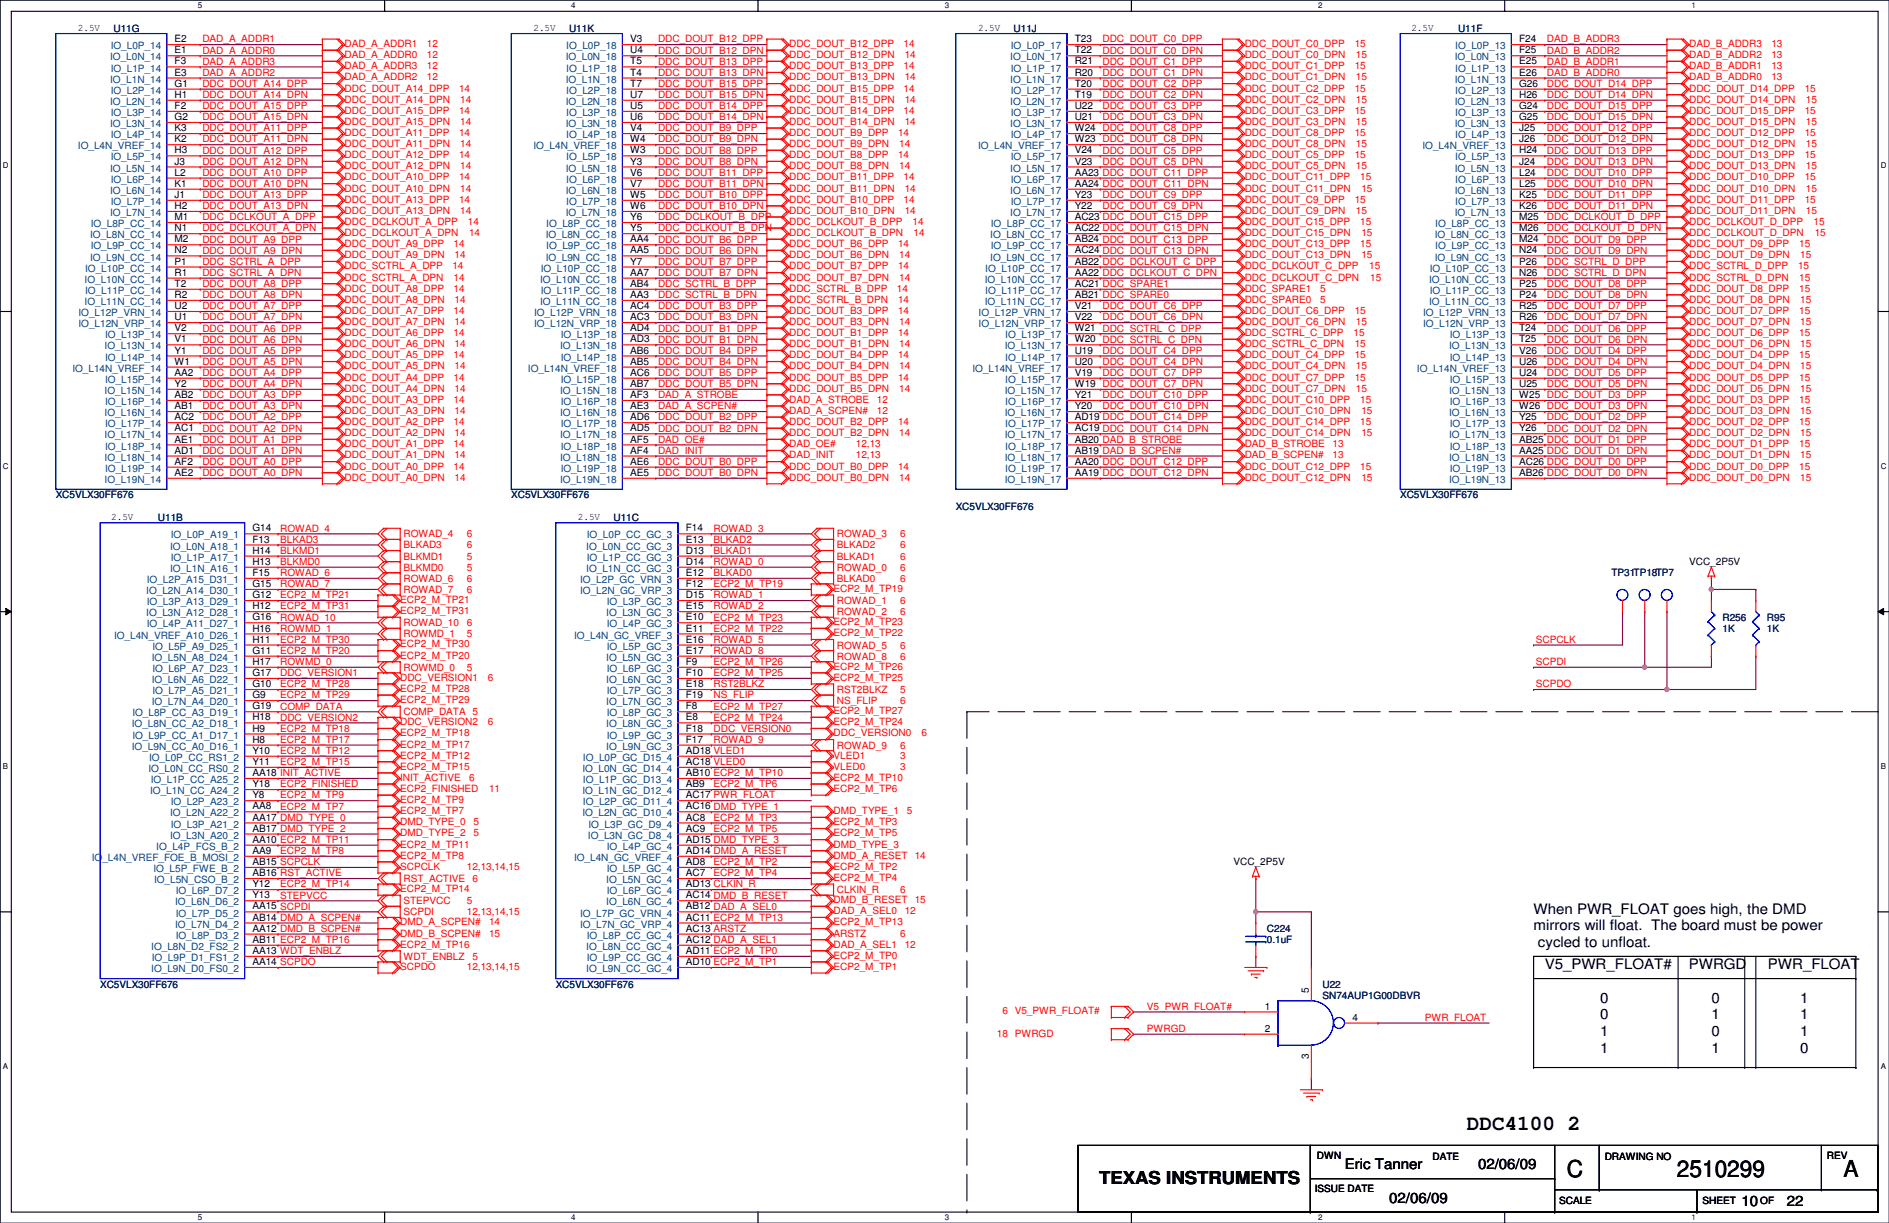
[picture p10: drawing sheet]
<svg xmlns="http://www.w3.org/2000/svg" width="432mm" height="279mm" viewBox="0 0 432 279" stroke-linecap="round" stroke-linejoin="round" font-family="sans-serif">
<defs><g id="words">
<g font-size="5.3">
<text x="358.2" y="269">C</text>
<text x="383.3" y="269">2510299</text>
<text x="421.4" y="269">A</text>
</g>
<text font-size="4.8" x="335.3" y="258.1">DDC4100 2</text>
<text font-size="4.1" x="251.2" y="270.5">TEXAS INSTRUMENTS</text>
<g font-size="3.3">
<text x="350.6" y="208.7">When PWR_FLOAT goes high, the DMD</text>
<text x="350.6" y="212.6">mirrors will float. The board must be power</text>
<text x="351.5" y="216.4">cycled to unfloat.</text>
<text x="353.1" y="221.4">V5_PWR_FLOAT#</text>
<text x="386" y="221.4">PWRGD</text>
<text x="404.1" y="221.4">PWR_FLOAT</text>
<text x="365.8" y="229.1">0</text>
<text x="365.8" y="232.9">0</text>
<text x="391.2" y="229.1">0</text>
<text x="391.2" y="232.9">1</text>
<text x="411.5" y="229.1">1</text>
<text x="411.5" y="232.9">1</text>
<text x="365.8" y="236.7">1</text>
<text x="391.2" y="236.7">0</text>
<text x="411.5" y="236.7">1</text>
<text x="365.8" y="240.5">1</text>
<text x="391.2" y="240.5">1</text>
<text x="411.5" y="240.5">0</text>
<text x="307.4" y="267.2">Eric Tanner</text>
<text x="337.9" y="267.2">02/06/09</text>
<text x="317.5" y="274.8">02/06/09</text>
<text x="398.1" y="275.5">10</text>
<text x="408.5" y="275.5">22</text>
</g>
<g font-size="2.3">
<text x="17.8" y="7">2.5V</text>
<text x="39.9" y="9.7">E2</text>
<text x="122" y="7">2.5V</text>
<text x="144.1" y="9.7">V3</text>
<text x="223.6" y="7">2.5V</text>
<text x="245.7" y="9.7">T23</text>
<text x="322.6" y="7">2.5V</text>
<text x="347.3" y="9.7">F24</text>
<text x="39.9" y="12.2">E1</text>
<text x="39.9" y="14.7">F3</text>
<text x="39.9" y="17.3">E3</text>
<text x="144.1" y="12.2">U4</text>
<text x="144.1" y="14.7">T5</text>
<text x="144.1" y="17.3">T4</text>
<text x="245.7" y="12.2">T22</text>
<text x="245.7" y="14.7">R21</text>
<text x="245.7" y="17.3">R20</text>
<text x="347.3" y="12.2">F25</text>
<text x="347.3" y="14.7">E25</text>
<text x="347.3" y="17.3">E26</text>
<text x="39.9" y="19.8">G1</text>
<text x="39.9" y="22.4">H1</text>
<text x="144.1" y="19.8">T7</text>
<text x="144.1" y="22.4">U7</text>
<text x="245.7" y="19.8">T20</text>
<text x="245.7" y="22.4">T19</text>
<text x="347.3" y="19.8">G26</text>
<text x="347.3" y="22.4">H26</text>
<text x="39.9" y="24.9">F2</text>
<text x="39.9" y="27.4">G2</text>
<text x="39.9" y="30">K3</text>
<text x="144.1" y="24.9">U5</text>
<text x="144.1" y="27.4">U6</text>
<text x="144.1" y="30">V4</text>
<text x="245.7" y="24.9">U22</text>
<text x="245.7" y="27.4">U21</text>
<text x="245.7" y="30">W24 DDC_DOUT_C8_DPP</text>
<text x="347.3" y="24.9">G24</text>
<text x="347.3" y="27.4">G25</text>
<text x="347.3" y="30">J25</text>
<text x="39.9" y="32.5">K2</text>
<text x="39.9" y="35.1">H3</text>
<text x="144.1" y="32.5">W4</text>
<text x="144.1" y="35.1">W3</text>
<text x="245.7" y="32.5">W23 DDC_DOUT_C8_DPN</text>
<text x="245.7" y="35.1">V24</text>
<text x="347.3" y="32.5">J26</text>
<text x="347.3" y="35.1">H24</text>
<text x="39.9" y="37.6">J3</text>
<text x="39.9" y="40.1">L2</text>
<text x="144.1" y="37.6">Y3</text>
<text x="144.1" y="40.1">V6</text>
<text x="245.7" y="37.6">V23</text>
<text x="245.7" y="40.1">AA23 DDC_DOUT_C11_DPP</text>
<text x="347.3" y="37.6">J24</text>
<text x="347.3" y="40.1">L24</text>
<text x="39.9" y="42.7">K1</text>
<text x="39.9" y="45.2">J1</text>
<text x="39.9" y="47.8">H2</text>
<text x="144.1" y="42.7">V7</text>
<text x="144.1" y="45.2">W5</text>
<text x="144.1" y="47.8">W6</text>
<text x="245.7" y="42.7">AA24 DDC_DOUT_C11_DPN</text>
<text x="245.7" y="45.2">Y23</text>
<text x="245.7" y="47.8">Y22</text>
<text x="347.3" y="42.7">L25</text>
<text x="347.3" y="45.2">K25</text>
<text x="347.3" y="47.8">K26</text>
<text x="39.9" y="50.3">M1</text>
<text x="39.9" y="52.8">N1</text>
<text x="144.1" y="50.3">Y6</text>
<text x="144.1" y="52.8">Y5</text>
<text x="245.7" y="50.3">AC23 DDC_DOUT_C15_DPP</text>
<text x="245.7" y="52.8">AC22 DDC_DOUT_C15_DPN</text>
<text x="347.3" y="50.3">M25</text>
<text x="347.3" y="52.8">M26</text>
<text x="39.9" y="55.4">M2</text>
<text x="39.9" y="57.9">N2</text>
<text x="144.1" y="55.4">AA4</text>
<text x="144.1" y="57.9">AA5</text>
<text x="245.7" y="55.4">AB24 DDC_DOUT_C13_DPP</text>
<text x="245.7" y="57.9">AC24 DDC_DOUT_C13_DPN</text>
<text x="347.3" y="55.4">M24</text>
<text x="347.3" y="57.9">N24</text>
<text x="39.9" y="60.5">P1</text>
<text x="39.9" y="63">R1</text>
<text x="39.9" y="65.5">T2</text>
<text x="144.1" y="60.5">Y7</text>
<text x="144.1" y="63">AA7</text>
<text x="144.1" y="65.5">AB4</text>
<text x="245.7" y="60.5">AB22 DDC_DCLKOUT_C_DPP</text>
<text x="245.7" y="63">AA22 DDC_DCLKOUT_C_DPN</text>
<text x="245.7" y="65.5">AC21 DDC_SPARE1</text>
<text x="347.3" y="60.5">P26</text>
<text x="347.3" y="63">N26</text>
<text x="347.3" y="65.5">P25</text>
<text x="39.9" y="68.1">R2</text>
<text x="39.9" y="70.6">U2</text>
<text x="144.1" y="68.1">AA3</text>
<text x="144.1" y="70.6">AC4</text>
<text x="245.7" y="68.1">AB21 DDC_SPARE0</text>
<text x="245.7" y="70.6">V21</text>
<text x="347.3" y="68.1">P24</text>
<text x="347.3" y="70.6">R25</text>
<text x="39.9" y="73.2">U1</text>
<text x="39.9" y="75.7">V2</text>
<text x="144.1" y="73.2">AC3</text>
<text x="144.1" y="75.7">AD4</text>
<text x="245.7" y="73.2">V22</text>
<text x="245.7" y="75.7">W21 DDC_SCTRL_C_DPP</text>
<text x="347.3" y="73.2">R26</text>
<text x="347.3" y="75.7">T24</text>
<text x="39.9" y="78.2">V1</text>
<text x="39.9" y="80.8">Y1</text>
<text x="39.9" y="83.3">W1</text>
<text x="144.1" y="78.2">AD3</text>
<text x="144.1" y="80.8">AB6</text>
<text x="144.1" y="83.3">AB5</text>
<text x="245.7" y="78.2">W20 DDC_SCTRL_C_DPN</text>
<text x="245.7" y="80.8">U19</text>
<text x="245.7" y="83.3">U20</text>
<text x="347.3" y="78.2">T25</text>
<text x="347.3" y="80.8">V26</text>
<text x="347.3" y="83.3">U26</text>
<text x="39.9" y="85.9">AA2</text>
<text x="39.9" y="88.4">Y2</text>
<text x="144.1" y="85.9">AC6</text>
<text x="144.1" y="88.4">AB7</text>
<text x="245.7" y="85.9">V19</text>
<text x="245.7" y="88.4">W19 DDC_DOUT_C7_DPN</text>
<text x="347.3" y="85.9">U24</text>
<text x="347.3" y="88.4">U25</text>
<text x="39.9" y="90.9">AB2</text>
<text x="39.9" y="93.5">AB1</text>
<text x="144.1" y="90.9">AF3</text>
<text x="144.1" y="93.5">AE3</text>
<text x="245.7" y="90.9">Y21</text>
<text x="245.7" y="93.5">Y20</text>
<text x="347.3" y="90.9">W25 DDC_DOUT_D3_DPP</text>
<text x="347.3" y="93.5">W26 DDC_DOUT_D3_DPN</text>
<text x="39.9" y="96">AC2</text>
<text x="39.9" y="98.6">AC1</text>
<text x="39.9" y="101.1">AE1</text>
<text x="144.1" y="96">AD6</text>
<text x="144.1" y="98.6">AD5</text>
<text x="144.1" y="101.1">AF5</text>
<text x="245.7" y="96">AD19 DDC_DOUT_C14_DPP</text>
<text x="245.7" y="98.6">AC19 DDC_DOUT_C14_DPN</text>
<text x="245.7" y="101.1">AB20 DAD_B_STROBE</text>
<text x="347.3" y="96">Y25</text>
<text x="347.3" y="98.6">Y26</text>
<text x="347.3" y="101.1">AB25 DDC_DOUT_D1_DPP</text>
<text x="39.9" y="103.6">AD1</text>
<text x="39.9" y="106.2">AF2</text>
<text x="144.1" y="103.6">AF4</text>
<text x="144.1" y="106.2">AE6</text>
<text x="245.7" y="103.6">AB19 DAD_B_SCPEN#</text>
<text x="245.7" y="106.2">AA20 DDC_DOUT_C12_DPP</text>
<text x="347.3" y="103.6">AA25 DDC_DOUT_D1_DPN</text>
<text x="347.3" y="106.2">AC26 DDC_DOUT_D0_DPP</text>
<text x="39.9" y="108.7">AE2</text>
<text x="144.1" y="108.7">AE5</text>
<text x="245.7" y="108.7">AA19 DDC_DOUT_C12_DPN</text>
<text x="347.3" y="108.7">AB26 DDC_DOUT_D0_DPN</text>
<text x="25.4" y="118.7">2.5V</text>
<text x="132.1" y="118.7">2.5V</text>
<text x="57.7" y="121.4">G14</text>
<text x="57.7" y="124">F13</text>
<text x="156.8" y="121.4">F14</text>
<text x="156.8" y="124">E13</text>
<text x="57.7" y="126.5">H14</text>
<text x="57.7" y="129">H13</text>
<text x="57.7" y="131.6">F15</text>
<text x="156.8" y="126.5">D13</text>
<text x="156.8" y="129">D14</text>
<text x="156.8" y="131.6">E12</text>
<text x="386.1" y="129.1">VCC_2P5V</text>
<text x="57.7" y="134.1">G15</text>
<text x="57.7" y="136.7">G12</text>
<text x="156.8" y="134.1">F12</text>
<text x="156.8" y="136.7">D15</text>
<text x="57.7" y="139.2">H12</text>
<text x="57.7" y="141.7">G16</text>
<text x="156.8" y="139.2">E15</text>
<text x="156.8" y="141.7">E10</text>
<text x="57.7" y="144.3">H16</text>
<text x="57.7" y="146.8">H11</text>
<text x="57.7" y="149.4">G11</text>
<text x="156.8" y="144.3">E11</text>
<text x="156.8" y="146.8">E16</text>
<text x="156.8" y="149.4">E17</text>
<text x="57.7" y="151.9">H17</text>
<text x="57.7" y="154.4">G17</text>
<text x="156.8" y="151.9">F9</text>
<text x="156.8" y="154.4">F10</text>
<text x="57.7" y="157">G10</text>
<text x="57.7" y="159.5">G9</text>
<text x="156.8" y="157">E18</text>
<text x="156.8" y="159.5">F19</text>
<text x="57.7" y="162.1">G19</text>
<text x="57.7" y="164.6">H18</text>
<text x="57.7" y="167.1">H9</text>
<text x="156.8" y="162.1">F8</text>
<text x="156.8" y="164.6">E8</text>
<text x="156.8" y="167.1">F18</text>
<text x="57.7" y="169.7">H8</text>
<text x="57.7" y="172.2">Y10</text>
<text x="156.8" y="169.7">F17</text>
<text x="156.8" y="172.2">AD18 VLED1</text>
<text x="57.7" y="174.8">Y11</text>
<text x="57.7" y="177.3">AA18 INIT_ACTIVE</text>
<text x="57.7" y="179.8">Y18</text>
<text x="156.8" y="174.8">AC18 VLED0</text>
<text x="156.8" y="177.3">AB10 ECP2_M_TP10</text>
<text x="156.8" y="179.8">AB9</text>
<text x="57.7" y="182.4">Y8</text>
<text x="57.7" y="184.9">AA8</text>
<text x="156.8" y="182.4">AC17 PWR_FLOAT</text>
<text x="156.8" y="184.9">AC16 DMD_TYPE_1</text>
<text x="57.7" y="187.5">AA17 DMD_TYPE_0</text>
<text x="57.7" y="190">AB17 DMD_TYPE_2</text>
<text x="156.8" y="187.5">AC8</text>
<text x="156.8" y="190">AC9</text>
<text x="57.7" y="192.5">AA10 ECP2_M_TP11</text>
<text x="57.7" y="195.1">AA9</text>
<text x="57.7" y="197.6">AB15 SCPCLK</text>
<text x="156.8" y="192.5">AD15 DMD_TYPE_3</text>
<text x="156.8" y="195.1">AD14 DMD_A_RESET</text>
<text x="156.8" y="197.6">AD8</text>
<text x="282" y="197.7">VCC_2P5V</text>
<text x="57.7" y="200.2">AB16 RST_ACTIVE</text>
<text x="57.7" y="202.7">Y12</text>
<text x="156.8" y="200.2">AC7</text>
<text x="156.8" y="202.7">AD13 CLKIN_R</text>
<text x="57.7" y="205.2">Y13</text>
<text x="57.7" y="207.8">AA15 SCPDI</text>
<text x="156.8" y="205.2">AC14 DMD_B_RESET</text>
<text x="156.8" y="207.8">AB12 DAD_A_SEL0</text>
<text x="57.7" y="210.3">AB14 DMD_A_SCPEN#</text>
<text x="57.7" y="212.9">AA12 DMD_B_SCPEN#</text>
<text x="57.7" y="215.4">AB11 ECP2_M_TP16</text>
<text x="156.8" y="210.3">AC11 ECP2_M_TP13</text>
<text x="156.8" y="212.9">AC13 ARSTZ</text>
<text x="156.8" y="215.4">AC12 DAD_A_SEL1</text>
<text x="57.7" y="217.9">AA13 WDT_ENBLZ</text>
<text x="57.7" y="220.5">AA14 SCPDO</text>
<text x="156.8" y="217.9">AD11 ECP2_M_TP0</text>
<text x="156.8" y="220.5">AD10 ECP2_M_TP1</text>
<text x="299.2" y="226.9" transform="rotate(-90 299.2 226.9)">5</text>
<text x="289.1" y="230.6">1</text>
<text x="309.2" y="233.2">4</text>
<text x="289.1" y="235.7">2</text>
<text x="299.2" y="241.9" transform="rotate(-90 299.2 241.9)">3</text>
<text x="301" y="264.8">DWN</text>
<text x="327.4" y="265">DATE</text>
<text x="366.8" y="265">DRAWING NO</text>
<text x="417.6" y="264.8">REV</text>
<text x="300.5" y="272.4">ISSUE DATE</text>
<text x="356.4" y="275.2">SCALE</text>
<text x="389.2" y="275.2">SHEET</text>
<text x="402.4" y="275.2">OF</text>
</g>
<g font-size="2.3" fill="#004080">
<text x="25.3" y="11.3">IO_L0P_14</text>
<text x="129.5" y="11.3">IO_L0P_18</text>
<text x="231.1" y="11.3">IO_L0P_17</text>
<text x="332.7" y="11.3">IO_L0P_13</text>
<text x="25.2" y="13.8">IO_L0N_14</text>
<text x="25.3" y="16.3">IO_L1P_14</text>
<text x="129.3" y="13.8">IO_L0N_18</text>
<text x="129.5" y="16.3">IO_L1P_18</text>
<text x="230.9" y="13.8">IO_L0N_17</text>
<text x="231.1" y="16.3">IO_L1P_17</text>
<text x="332.5" y="13.8">IO_L0N_13</text>
<text x="332.7" y="16.3">IO_L1P_13</text>
<text x="25.2" y="18.9">IO_L1N_14</text>
<text x="25.2" y="24">IO_L2N_14</text>
<text x="25.3" y="21.4">IO_L2P_14</text>
<text x="129.3" y="18.9">IO_L1N_18</text>
<text x="129.3" y="24">IO_L2N_18</text>
<text x="129.5" y="21.4">IO_L2P_18</text>
<text x="230.9" y="18.9">IO_L1N_17</text>
<text x="230.9" y="24">IO_L2N_17</text>
<text x="231.1" y="21.4">IO_L2P_17</text>
<text x="332.5" y="18.9">IO_L1N_13</text>
<text x="332.5" y="24">IO_L2N_13</text>
<text x="332.7" y="21.4">IO_L2P_13</text>
<text x="25.2" y="29">IO_L3N_14</text>
<text x="25.3" y="26.5">IO_L3P_14</text>
<text x="129.3" y="29">IO_L3N_18</text>
<text x="129.5" y="26.5">IO_L3P_18</text>
<text x="230.9" y="29">IO_L3N_17</text>
<text x="231.1" y="26.5">IO_L3P_17</text>
<text x="332.5" y="29">IO_L3N_13</text>
<text x="332.7" y="26.5">IO_L3P_13</text>
<text x="17.8" y="34.1">IO_L4N_VREF_14</text>
<text x="25.3" y="31.6">IO_L4P_14</text>
<text x="122" y="34.1">IO_L4N_VREF_18</text>
<text x="129.5" y="31.6">IO_L4P_18</text>
<text x="223.6" y="34.1">IO_L4N_VREF_17</text>
<text x="231.1" y="31.6">IO_L4P_17</text>
<text x="325.2" y="34.1">IO_L4N_VREF_13</text>
<text x="332.7" y="31.6">IO_L4P_13</text>
<text x="25.2" y="39.2">IO_L5N_14</text>
<text x="25.3" y="36.7">IO_L5P_14</text>
<text x="25.3" y="41.7">IO_L6P_14</text>
<text x="129.3" y="39.2">IO_L5N_18</text>
<text x="129.5" y="36.7">IO_L5P_18</text>
<text x="129.5" y="41.7">IO_L6P_18</text>
<text x="230.9" y="39.2">IO_L5N_17</text>
<text x="231.1" y="36.7">IO_L5P_17</text>
<text x="231.1" y="41.7">IO_L6P_17</text>
<text x="332.5" y="39.2">IO_L5N_13</text>
<text x="332.7" y="36.7">IO_L5P_13</text>
<text x="332.7" y="41.7">IO_L6P_13</text>
<text x="25.2" y="44.3">IO_L6N_14</text>
<text x="25.3" y="46.8">IO_L7P_14</text>
<text x="129.3" y="44.3">IO_L6N_18</text>
<text x="129.5" y="46.8">IO_L7P_18</text>
<text x="230.9" y="44.3">IO_L6N_17</text>
<text x="231.1" y="46.8">IO_L7P_17</text>
<text x="332.5" y="44.3">IO_L6N_13</text>
<text x="332.7" y="46.8">IO_L7P_13</text>
<text x="20.7" y="51.9">IO_L8P_CC_14</text>
<text x="25.2" y="49.4">IO_L7N_14</text>
<text x="124.9" y="51.9">IO_L8P_CC_18</text>
<text x="129.3" y="49.4">IO_L7N_18</text>
<text x="226.5" y="51.9">IO_L8P_CC_17</text>
<text x="230.9" y="49.4">IO_L7N_17</text>
<text x="328.1" y="51.9">IO_L8P_CC_13</text>
<text x="332.5" y="49.4">IO_L7N_13</text>
<text x="20.6" y="54.4">IO_L8N_CC_14</text>
<text x="20.6" y="59.5">IO_L9N_CC_14</text>
<text x="20.7" y="57">IO_L9P_CC_14</text>
<text x="124.8" y="54.4">IO_L8N_CC_18</text>
<text x="124.8" y="59.5">IO_L9N_CC_18</text>
<text x="124.9" y="57">IO_L9P_CC_18</text>
<text x="226.4" y="54.4">IO_L8N_CC_17</text>
<text x="226.4" y="59.5">IO_L9N_CC_17</text>
<text x="226.5" y="57">IO_L9P_CC_17</text>
<text x="328" y="54.4">IO_L8N_CC_13</text>
<text x="328" y="59.5">IO_L9N_CC_13</text>
<text x="328.1" y="57">IO_L9P_CC_13</text>
<text x="19.3" y="64.6">IO_L10N_CC_14</text>
<text x="19.5" y="62.1">IO_L10P_CC_14</text>
<text x="123.5" y="64.6">IO_L10N_CC_18</text>
<text x="123.6" y="62.1">IO_L10P_CC_18</text>
<text x="225.1" y="64.6">IO_L10N_CC_17</text>
<text x="225.2" y="62.1">IO_L10P_CC_17</text>
<text x="326.7" y="64.6">IO_L10N_CC_13</text>
<text x="326.8" y="62.1">IO_L10P_CC_13</text>
<text x="19.3" y="69.7">IO_L11N_CC_14</text>
<text x="19.5" y="67.1">IO_L11P_CC_14</text>
<text x="123.5" y="69.7">IO_L11N_CC_18</text>
<text x="123.6" y="67.1">IO_L11P_CC_18</text>
<text x="225.1" y="69.7">IO_L11N_CC_17</text>
<text x="225.2" y="67.1">IO_L11P_CC_17</text>
<text x="326.7" y="69.7">IO_L11N_CC_13</text>
<text x="326.8" y="67.1">IO_L11P_CC_13</text>
<text x="17.9" y="72.2">IO_L12P_VRN_14</text>
<text x="17.9" y="74.8">IO_L12N_VRP_14</text>
<text x="24" y="77.3">IO_L13P_14</text>
<text x="122.1" y="72.2">IO_L12P_VRN_18</text>
<text x="122.1" y="74.8">IO_L12N_VRP_18</text>
<text x="128.2" y="77.3">IO_L13P_18</text>
<text x="223.7" y="72.2">IO_L12P_VRN_17</text>
<text x="223.7" y="74.8">IO_L12N_VRP_17</text>
<text x="229.8" y="77.3">IO_L13P_17</text>
<text x="325.3" y="72.2">IO_L12P_VRN_13</text>
<text x="325.3" y="74.8">IO_L12N_VRP_13</text>
<text x="331.4" y="77.3">IO_L13P_13</text>
<text x="23.9" y="79.8">IO_L13N_14</text>
<text x="24" y="82.4">IO_L14P_14</text>
<text x="128.1" y="79.8">IO_L13N_18</text>
<text x="128.2" y="82.4">IO_L14P_18</text>
<text x="229.7" y="79.8">IO_L13N_17</text>
<text x="229.8" y="82.4">IO_L14P_17</text>
<text x="331.3" y="79.8">IO_L13N_13</text>
<text x="331.4" y="82.4">IO_L14P_13</text>
<text x="16.6" y="84.9">IO_L14N_VREF_14</text>
<text x="24" y="87.5">IO_L15P_14</text>
<text x="120.7" y="84.9">IO_L14N_VREF_18</text>
<text x="128.2" y="87.5">IO_L15P_18</text>
<text x="222.3" y="84.9">IO_L14N_VREF_17</text>
<text x="229.8" y="87.5">IO_L15P_17</text>
<text x="323.9" y="84.9">IO_L14N_VREF_13</text>
<text x="331.4" y="87.5">IO_L15P_13</text>
<text x="23.9" y="90">IO_L15N_14</text>
<text x="23.9" y="95.1">IO_L16N_14</text>
<text x="24" y="92.5">IO_L16P_14</text>
<text x="128.1" y="90">IO_L15N_18</text>
<text x="128.1" y="95.1">IO_L16N_18</text>
<text x="128.2" y="92.5">IO_L16P_18</text>
<text x="229.7" y="90">IO_L15N_17</text>
<text x="229.7" y="95.1">IO_L16N_17</text>
<text x="229.8" y="92.5">IO_L16P_17</text>
<text x="331.3" y="90">IO_L15N_13</text>
<text x="331.3" y="95.1">IO_L16N_13</text>
<text x="331.4" y="92.5">IO_L16P_13</text>
<text x="23.9" y="100.2">IO_L17N_14</text>
<text x="24" y="97.6">IO_L17P_14</text>
<text x="128.1" y="100.2">IO_L17N_18</text>
<text x="128.2" y="97.6">IO_L17P_18</text>
<text x="229.7" y="100.2">IO_L17N_17</text>
<text x="229.8" y="97.6">IO_L17P_17</text>
<text x="331.3" y="100.2">IO_L17N_13</text>
<text x="331.4" y="97.6">IO_L17P_13</text>
<text x="23.9" y="105.2">IO_L18N_14</text>
<text x="24" y="102.7">IO_L18P_14</text>
<text x="24" y="107.8">IO_L19P_14</text>
<text x="128.1" y="105.2">IO_L18N_18</text>
<text x="128.2" y="102.7">IO_L18P_18</text>
<text x="128.2" y="107.8">IO_L19P_18</text>
<text x="229.7" y="105.2">IO_L18N_17</text>
<text x="229.8" y="102.7">IO_L18P_17</text>
<text x="229.8" y="107.8">IO_L19P_17</text>
<text x="331.3" y="105.2">IO_L18N_13</text>
<text x="331.4" y="102.7">IO_L18P_13</text>
<text x="331.4" y="107.8">IO_L19P_13</text>
<text x="23.9" y="110.3">IO_L19N_14</text>
<text x="128.1" y="110.3">IO_L19N_18</text>
<text x="229.7" y="110.3">IO_L19N_17</text>
<text x="331.3" y="110.3">IO_L19N_13</text>
<text x="38.9" y="125.6">IO_L0N_A18_1</text>
<text x="39" y="123">IO_L0P_A19_1</text>
<text x="134" y="125.6">IO_L0N_CC_GC_3</text>
<text x="134.2" y="123">IO_L0P_CC_GC_3</text>
<text x="38.9" y="130.6">IO_L1N_A16_1</text>
<text x="39" y="128.1">IO_L1P_A17_1</text>
<text x="134" y="130.6">IO_L1N_CC_GC_3</text>
<text x="134.2" y="128.1">IO_L1P_CC_GC_3</text>
<text x="33.4" y="135.7">IO_L2N_A14_D30_1</text>
<text x="33.6" y="133.2">IO_L2P_A15_D31_1</text>
<text x="132.6" y="133.2">IO_L2P_GC_VRN_3</text>
<text x="132.6" y="135.7">IO_L2N_GC_VRP_3</text>
<text x="33.4" y="140.8">IO_L3N_A12_D28_1</text>
<text x="33.6" y="138.3">IO_L3P_A13_D29_1</text>
<text x="33.6" y="143.3">IO_L4P_A11_D27_1</text>
<text x="138.6" y="140.8">IO_L3N_GC_3</text>
<text x="138.7" y="138.3">IO_L3P_GC_3</text>
<text x="138.7" y="143.3">IO_L4P_GC_3</text>
<text x="26.1" y="145.9">IO_L4N_VREF_A10_D26_1</text>
<text x="34.8" y="148.4">IO_L5P_A9_D25_1</text>
<text x="131.2" y="145.9">IO_L4N_GC_VREF_3</text>
<text x="138.7" y="148.4">IO_L5P_GC_3</text>
<text x="34.7" y="151">IO_L5N_A8_D24_1</text>
<text x="34.8" y="153.5">IO_L6P_A7_D23_1</text>
<text x="138.6" y="151">IO_L5N_GC_3</text>
<text x="138.7" y="153.5">IO_L6P_GC_3</text>
<text x="34.7" y="156">IO_L6N_A6_D22_1</text>
<text x="34.7" y="161.1">IO_L7N_A4_D20_1</text>
<text x="34.8" y="158.6">IO_L7P_A5_D21_1</text>
<text x="138.6" y="156">IO_L6N_GC_3</text>
<text x="138.6" y="161.1">IO_L7N_GC_3</text>
<text x="138.7" y="158.6">IO_L7P_GC_3</text>
<text x="30.1" y="166.2">IO_L8N_CC_A2_D18_1</text>
<text x="30.3" y="163.7">IO_L8P_CC_A3_D19_1</text>
<text x="138.6" y="166.2">IO_L8N_GC_3</text>
<text x="138.7" y="163.7">IO_L8P_GC_3</text>
<text x="30.1" y="171.3">IO_L9N_CC_A0_D16_1</text>
<text x="30.3" y="168.7">IO_L9P_CC_A1_D17_1</text>
<text x="34.1" y="173.8">IO_L0P_CC_RS1_2</text>
<text x="133.3" y="173.8">IO_L0P_GC_D15_4</text>
<text x="138.6" y="171.3">IO_L9N_GC_3</text>
<text x="138.7" y="168.7">IO_L9P_GC_3</text>
<text x="34" y="176.4">IO_L0N_CC_RS0_2</text>
<text x="34.5" y="178.9">IO_L1P_CC_A25_2</text>
<text x="133.1" y="176.4">IO_L0N_GC_D14_4</text>
<text x="133.3" y="178.9">IO_L1P_GC_D13_4</text>
<text x="34.3" y="181.4">IO_L1N_CC_A24_2</text>
<text x="39" y="184">IO_L2P_A23_2</text>
<text x="133.1" y="181.4">IO_L1N_GC_D12_4</text>
<text x="133.3" y="184">IO_L2P_GC_D11_4</text>
<text x="38.9" y="186.5">IO_L2N_A22_2</text>
<text x="38.9" y="191.6">IO_L3N_A20_2</text>
<text x="39" y="189.1">IO_L3P_A21_2</text>
<text x="133.1" y="186.5">IO_L2N_GC_D10_4</text>
<text x="134.4" y="191.6">IO_L3N_GC_D8_4</text>
<text x="134.5" y="189.1">IO_L3P_GC_D9_4</text>
<text x="21" y="196.7">IO_L4N_VREF_FOE_B_MOSI_2</text>
<text x="35.7" y="194.1">IO_L4P_FCS_B_2</text>
<text x="131.2" y="196.7">IO_L4N_GC_VREF_4</text>
<text x="138.7" y="194.1">IO_L4P_GC_4</text>
<text x="35.1" y="199.2">IO_L5P_FWE_B_2</text>
<text x="35.2" y="201.8">IO_L5N_CSO_B_2</text>
<text x="138.6" y="201.8">IO_L5N_GC_4</text>
<text x="138.7" y="199.2">IO_L5P_GC_4</text>
<text x="40" y="206.8">IO_L6N_D6_2</text>
<text x="40.2" y="204.3">IO_L6P_D7_2</text>
<text x="40.2" y="209.4">IO_L7P_D5_2</text>
<text x="132.6" y="209.4">IO_L7P_GC_VRN_4</text>
<text x="138.6" y="206.8">IO_L6N_GC_4</text>
<text x="138.7" y="204.3">IO_L6P_GC_4</text>
<text x="40" y="211.9">IO_L7N_D4_2</text>
<text x="40.2" y="214.5">IO_L8P_D3_2</text>
<text x="132.6" y="211.9">IO_L7N_GC_VRP_4</text>
<text x="134.2" y="214.5">IO_L8P_CC_GC_4</text>
<text x="34.6" y="217">IO_L8N_D2_FS2_2</text>
<text x="34.7" y="219.5">IO_L9P_D1_FS1_2</text>
<text x="134" y="217">IO_L8N_CC_GC_4</text>
<text x="134.2" y="219.5">IO_L9P_CC_GC_4</text>
<text x="34.6" y="222.1">IO_L9N_D0_FS0_2</text>
<text x="134" y="222.1">IO_L9N_CC_GC_4</text>
</g>
<g font-size="2.3" fill="#000080">
<text x="26" y="7.2">U11G</text>
<text x="130.1" y="7.2">U11K</text>
<text x="231.7" y="7.2">U11J</text>
<text x="333.3" y="7.2">U11F</text>
<text x="12.7" y="113.9">XC5VLX30FF676</text>
<text x="116.9" y="113.9">XC5VLX30FF676</text>
<text x="320.1" y="113.9">XC5VLX30FF676</text>
<text x="36.1" y="119">U11B</text>
<text x="140.3" y="119">U11C</text>
<text x="218.5" y="116.4">XC5VLX30FF676</text>
<text x="368.3" y="131.7">TP31TP18TP7</text>
<text x="393.7" y="141.8">R256</text>
<text x="403.9" y="141.8">R95</text>
<text x="393.7" y="144.4">1K</text>
<text x="403.9" y="144.4">1K</text>
<text x="289.6" y="212.9">C224</text>
<text x="289.6" y="215.5">0.1uF</text>
<text x="22.9" y="225.6">XC5VLX30FF676</text>
<text x="127" y="225.6">XC5VLX30FF676</text>
<text x="302.3" y="225.6">U22</text>
<text x="302.3" y="228.2">SN74AUP1G00DBVR</text>
</g>
<g font-size="2.3" fill="#f00">
<text x="46.3" y="9.7">DAD_A_ADDR1</text>
<text x="78.8" y="10.8">DAD_A_ADDR1</text>
<text x="97.6" y="10.8">12</text>
<text x="150.4" y="9.7">DDC_DOUT_B12_DPP</text>
<text x="180.4" y="10.8">DDC_DOUT_B12_DPP</text>
<text x="206.5" y="10.8">14</text>
<text x="252" y="9.7">DDC_DOUT_C0_DPP</text>
<text x="284.5" y="10.8">DDC_DOUT_C0_DPP</text>
<text x="309.7" y="10.8">15</text>
<text x="353.6" y="9.7">DAD_B_ADDR3</text>
<text x="386.1" y="10.8">DAD_B_ADDR3</text>
<text x="404.9" y="10.8">13</text>
<text x="46.3" y="17.3">DAD_A_ADDR2</text>
<text x="46.3" y="14.8">DAD_A_ADDR3</text>
<text x="46.3" y="12.2">DAD_A_ADDR0</text>
<text x="78.8" y="15.8">DAD_A_ADDR3</text>
<text x="78.8" y="13.3">DAD_A_ADDR0</text>
<text x="97.6" y="15.8">12</text>
<text x="97.6" y="13.3">12</text>
<text x="150.4" y="14.8">DDC_DOUT_B13_DPP</text>
<text x="150.4" y="17.3">DDC_DOUT_B13_DPN</text>
<text x="150.4" y="12.2">DDC_DOUT_B12_DPN</text>
<text x="180.4" y="13.3">DDC_DOUT_B12_DPN</text>
<text x="180.4" y="15.8">DDC_DOUT_B13_DPP</text>
<text x="206.5" y="15.8">14</text>
<text x="206.8" y="13.3">14</text>
<text x="252" y="12.2">DDC_DOUT_C0_DPN</text>
<text x="252" y="14.8">DDC_DOUT_C1_DPP</text>
<text x="252" y="17.3">DDC_DOUT_C1_DPN</text>
<text x="284.5" y="13.3">DDC_DOUT_C0_DPN</text>
<text x="284.5" y="15.8">DDC_DOUT_C1_DPP</text>
<text x="309.7" y="15.8">15</text>
<text x="309.9" y="13.3">15</text>
<text x="353.6" y="17.3">DAD_B_ADDR0</text>
<text x="353.6" y="12.2">DAD_B_ADDR2</text>
<text x="353.6" y="14.8">DAD_B_ADDR1</text>
<text x="386.1" y="15.8">DAD_B_ADDR1</text>
<text x="386.1" y="13.3">DAD_B_ADDR2</text>
<text x="404.9" y="15.8">13</text>
<text x="404.9" y="13.3">13</text>
<text x="46.3" y="19.9">DDC_DOUT_A14_DPP</text>
<text x="46.3" y="22.4">DDC_DOUT_A14_DPN</text>
<text x="78.8" y="20.9">DDC_DOUT_A14_DPP</text>
<text x="78.8" y="23.5">DDC_DOUT_A14_DPN</text>
<text x="78.8" y="18.4">DAD_A_ADDR2</text>
<text x="97.6" y="18.4">12</text>
<text x="104.9" y="20.9">14</text>
<text x="105.2" y="23.5">14</text>
<text x="150.4" y="22.4">DDC_DOUT_B15_DPN</text>
<text x="150.4" y="19.9">DDC_DOUT_B15_DPP</text>
<text x="180.4" y="18.4">DDC_DOUT_B13_DPN</text>
<text x="180.4" y="23.5">DDC_DOUT_B15_DPN</text>
<text x="180.4" y="20.9">DDC_DOUT_B15_DPP</text>
<text x="206.5" y="20.9">14</text>
<text x="206.8" y="18.4">14</text>
<text x="206.8" y="23.5">14</text>
<text x="252" y="19.9">DDC_DOUT_C2_DPP</text>
<text x="252" y="22.4">DDC_DOUT_C2_DPN</text>
<text x="284.5" y="18.4">DDC_DOUT_C1_DPN</text>
<text x="284.5" y="23.5">DDC_DOUT_C2_DPN</text>
<text x="284.5" y="20.9">DDC_DOUT_C2_DPP</text>
<text x="309.7" y="20.9">15</text>
<text x="309.9" y="18.4">15</text>
<text x="309.9" y="23.5">15</text>
<text x="353.6" y="19.9">DDC_DOUT_D14_DPP</text>
<text x="353.6" y="22.4">DDC_DOUT_D14_DPN</text>
<text x="386.1" y="20.9">DDC_DOUT_D14_DPP</text>
<text x="386.1" y="23.5">DDC_DOUT_D14_DPN</text>
<text x="386.1" y="18.4">DAD_B_ADDR0</text>
<text x="404.9" y="18.4">13</text>
<text x="412.5" y="20.9">15</text>
<text x="412.8" y="23.5">15</text>
<text x="46.3" y="27.5">DDC_DOUT_A15_DPN</text>
<text x="46.3" y="24.9">DDC_DOUT_A15_DPP</text>
<text x="78.8" y="28.5">DDC_DOUT_A15_DPN</text>
<text x="78.8" y="26">DDC_DOUT_A15_DPP</text>
<text x="104.9" y="26">14</text>
<text x="105.2" y="28.5">14</text>
<text x="150.4" y="27.5">DDC_DOUT_B14_DPN</text>
<text x="150.4" y="24.9">DDC_DOUT_B14_DPP</text>
<text x="180.4" y="28.5">DDC_DOUT_B14_DPN</text>
<text x="180.4" y="26">DDC_DOUT_B14_DPP</text>
<text x="206.5" y="26">14</text>
<text x="206.8" y="28.5">14</text>
<text x="252" y="27.5">DDC_DOUT_C3_DPN</text>
<text x="252" y="24.9">DDC_DOUT_C3_DPP</text>
<text x="284.5" y="28.5">DDC_DOUT_C3_DPN</text>
<text x="284.5" y="26">DDC_DOUT_C3_DPP</text>
<text x="309.7" y="26">15</text>
<text x="309.9" y="28.5">15</text>
<text x="353.6" y="24.9">DDC_DOUT_D15_DPP</text>
<text x="353.6" y="27.5">DDC_DOUT_D15_DPN</text>
<text x="386.1" y="26">DDC_DOUT_D15_DPP</text>
<text x="386.1" y="28.5">DDC_DOUT_D15_DPN</text>
<text x="412.5" y="26">15</text>
<text x="412.8" y="28.5">15</text>
<text x="46.3" y="35.1">DDC_DOUT_A12_DPP</text>
<text x="46.3" y="32.6">DDC_DOUT_A11_DPN</text>
<text x="46.3" y="30">DDC_DOUT_A11_DPP</text>
<text x="78.8" y="33.6">DDC_DOUT_A11_DPN</text>
<text x="78.8" y="31.1">DDC_DOUT_A11_DPP</text>
<text x="104.9" y="31.1">14</text>
<text x="105.2" y="33.6">14</text>
<text x="150.4" y="30">DDC_DOUT_B9_DPP</text>
<text x="150.4" y="32.6">DDC_DOUT_B9_DPN</text>
<text x="150.4" y="35.1">DDC_DOUT_B8_DPP</text>
<text x="180.4" y="31.1">DDC_DOUT_B9_DPP</text>
<text x="180.4" y="33.6">DDC_DOUT_B9_DPN</text>
<text x="205.3" y="31.1">14</text>
<text x="205.5" y="33.6">14</text>
<text x="252" y="35.1">DDC_DOUT_C5_DPP</text>
<text x="284.5" y="33.6">DDC_DOUT_C8_DPN</text>
<text x="284.5" y="31.1">DDC_DOUT_C8_DPP</text>
<text x="309.7" y="31.1">15</text>
<text x="309.9" y="33.6">15</text>
<text x="353.6" y="32.6">DDC_DOUT_D12_DPN</text>
<text x="353.6" y="30">DDC_DOUT_D12_DPP</text>
<text x="353.6" y="35.1">DDC_DOUT_D13_DPP</text>
<text x="386.1" y="33.6">DDC_DOUT_D12_DPN</text>
<text x="386.1" y="31.1">DDC_DOUT_D12_DPP</text>
<text x="412.5" y="31.1">15</text>
<text x="412.8" y="33.6">15</text>
<text x="46.3" y="40.2">DDC_DOUT_A10_DPP</text>
<text x="46.3" y="37.6">DDC_DOUT_A12_DPN</text>
<text x="78.8" y="36.2">DDC_DOUT_A12_DPP</text>
<text x="78.8" y="38.7">DDC_DOUT_A12_DPN</text>
<text x="78.8" y="41.2">DDC_DOUT_A10_DPP</text>
<text x="104.9" y="36.2">14</text>
<text x="104.9" y="41.2">14</text>
<text x="105.2" y="38.7">14</text>
<text x="150.4" y="40.2">DDC_DOUT_B11_DPP</text>
<text x="150.4" y="37.6">DDC_DOUT_B8_DPN</text>
<text x="180.4" y="36.2">DDC_DOUT_B8_DPP</text>
<text x="180.4" y="38.7">DDC_DOUT_B8_DPN</text>
<text x="180.4" y="41.2">DDC_DOUT_B11_DPP</text>
<text x="205.3" y="36.2">14</text>
<text x="205.5" y="38.7">14</text>
<text x="206.5" y="41.2">14</text>
<text x="252" y="37.6">DDC_DOUT_C5_DPN</text>
<text x="284.5" y="41.2">DDC_DOUT_C11_DPP</text>
<text x="284.5" y="38.7">DDC_DOUT_C5_DPN</text>
<text x="284.5" y="36.2">DDC_DOUT_C5_DPP</text>
<text x="309.7" y="36.2">15</text>
<text x="309.9" y="38.7">15</text>
<text x="310.9" y="41.2">15</text>
<text x="353.6" y="37.6">DDC_DOUT_D13_DPN</text>
<text x="353.6" y="40.2">DDC_DOUT_D10_DPP</text>
<text x="386.1" y="38.7">DDC_DOUT_D13_DPN</text>
<text x="386.1" y="36.2">DDC_DOUT_D13_DPP</text>
<text x="386.1" y="41.2">DDC_DOUT_D10_DPP</text>
<text x="412.5" y="36.2">15</text>
<text x="412.5" y="41.2">15</text>
<text x="412.8" y="38.7">15</text>
<text x="46.3" y="42.7">DDC_DOUT_A10_DPN</text>
<text x="46.3" y="47.8">DDC_DOUT_A13_DPN</text>
<text x="46.3" y="45.3">DDC_DOUT_A13_DPP</text>
<text x="78.8" y="43.8">DDC_DOUT_A10_DPN</text>
<text x="78.8" y="46.3">DDC_DOUT_A13_DPP</text>
<text x="104.9" y="46.3">14</text>
<text x="105.2" y="43.8">14</text>
<text x="150.4" y="42.7">DDC_DOUT_B11_DPN</text>
<text x="150.4" y="47.8">DDC_DOUT_B10_DPN</text>
<text x="150.4" y="45.3">DDC_DOUT_B10_DPP</text>
<text x="180.4" y="46.3">DDC_DOUT_B10_DPP</text>
<text x="180.4" y="43.8">DDC_DOUT_B11_DPN</text>
<text x="206.5" y="46.3">14</text>
<text x="206.8" y="43.8">14</text>
<text x="252" y="45.3">DDC_DOUT_C9_DPP</text>
<text x="252" y="47.8">DDC_DOUT_C9_DPN</text>
<text x="284.5" y="43.8">DDC_DOUT_C11_DPN</text>
<text x="284.5" y="46.3">DDC_DOUT_C9_DPP</text>
<text x="309.7" y="46.3">15</text>
<text x="311.2" y="43.8">15</text>
<text x="353.6" y="42.7">DDC_DOUT_D10_DPN</text>
<text x="353.6" y="47.8">DDC_DOUT_D11_DPN</text>
<text x="353.6" y="45.3">DDC_DOUT_D11_DPP</text>
<text x="386.1" y="46.3">DDC_DOUT_D11_DPP</text>
<text x="386.1" y="43.8">DDC_DOUT_D10_DPN</text>
<text x="412.5" y="46.3">15</text>
<text x="412.8" y="43.8">15</text>
<text x="46.3" y="52.9">DDC_DCLKOUT_A_DPN</text>
<text x="46.3" y="50.3">DDC_DCLKOUT_A_DPP</text>
<text x="78.8" y="53.9">DDC_DCLKOUT_A_DPN</text>
<text x="78.8" y="51.4">DDC_DCLKOUT_A_DPP</text>
<text x="78.8" y="48.9">DDC_DOUT_A13_DPN</text>
<text x="105.2" y="48.9">14</text>
<text x="107" y="51.4">14</text>
<text x="107.2" y="53.9">14</text>
<text x="150.4" y="50.3">DDC_DCLKOUT_B_DPP</text>
<text x="150.4" y="52.9">DDC_DCLKOUT_B_DPN</text>
<text x="180.4" y="48.9">DDC_DOUT_B10_DPN</text>
<text x="180.4" y="51.4">DDC_DCLKOUT_B_DPP</text>
<text x="180.4" y="53.9">DDC_DCLKOUT_B_DPN</text>
<text x="206.8" y="48.9">14</text>
<text x="208.6" y="51.4">14</text>
<text x="208.8" y="53.9">14</text>
<text x="284.5" y="53.9">DDC_DOUT_C15_DPN</text>
<text x="284.5" y="48.9">DDC_DOUT_C9_DPN</text>
<text x="284.5" y="51.4">DDC_DOUT_C15_DPP</text>
<text x="309.9" y="48.9">15</text>
<text x="310.9" y="51.4">15</text>
<text x="311.2" y="53.9">15</text>
<text x="353.6" y="52.9">DDC_DCLKOUT_D_DPN</text>
<text x="353.6" y="50.3">DDC_DCLKOUT_D_DPP</text>
<text x="386.1" y="51.4">DDC_DCLKOUT_D_DPP</text>
<text x="386.1" y="53.9">DDC_DCLKOUT_D_DPN</text>
<text x="386.1" y="48.9">DDC_DOUT_D11_DPN</text>
<text x="412.8" y="48.9">15</text>
<text x="414.6" y="51.4">15</text>
<text x="414.8" y="53.9">15</text>
<text x="46.3" y="58">DDC_DOUT_A9_DPN</text>
<text x="46.3" y="55.4">DDC_DOUT_A9_DPP</text>
<text x="78.8" y="56.5">DDC_DOUT_A9_DPP</text>
<text x="78.8" y="59">DDC_DOUT_A9_DPN</text>
<text x="103.7" y="56.5">14</text>
<text x="103.9" y="59">14</text>
<text x="150.4" y="58">DDC_DOUT_B6_DPN</text>
<text x="150.4" y="55.4">DDC_DOUT_B6_DPP</text>
<text x="180.4" y="59">DDC_DOUT_B6_DPN</text>
<text x="180.4" y="56.5">DDC_DOUT_B6_DPP</text>
<text x="205.3" y="56.5">14</text>
<text x="205.5" y="59">14</text>
<text x="284.5" y="59">DDC_DOUT_C13_DPN</text>
<text x="284.5" y="56.5">DDC_DOUT_C13_DPP</text>
<text x="310.9" y="56.5">15</text>
<text x="311.2" y="59">15</text>
<text x="353.6" y="58">DDC_DOUT_D9_DPN</text>
<text x="353.6" y="55.4">DDC_DOUT_D9_DPP</text>
<text x="386.1" y="56.5">DDC_DOUT_D9_DPP</text>
<text x="386.1" y="59">DDC_DOUT_D9_DPN</text>
<text x="411.3" y="56.5">15</text>
<text x="411.5" y="59">15</text>
<text x="46.3" y="65.6">DDC_DOUT_A8_DPP</text>
<text x="46.3" y="63">DDC_SCTRL_A_DPN</text>
<text x="46.3" y="60.5">DDC_SCTRL_A_DPP</text>
<text x="78.8" y="64.1">DDC_SCTRL_A_DPN</text>
<text x="78.8" y="61.6">DDC_SCTRL_A_DPP</text>
<text x="103.4" y="61.6">14</text>
<text x="103.7" y="64.1">14</text>
<text x="150.4" y="60.5">DDC_DOUT_B7_DPP</text>
<text x="150.4" y="63">DDC_DOUT_B7_DPN</text>
<text x="150.4" y="65.6">DDC_SCTRL_B_DPP</text>
<text x="180.4" y="64.1">DDC_DOUT_B7_DPN</text>
<text x="180.4" y="61.6">DDC_DOUT_B7_DPP</text>
<text x="205.3" y="61.6">14</text>
<text x="205.5" y="64.1">14</text>
<text x="284.5" y="64.1">DDC_DCLKOUT_C_DPN</text>
<text x="284.5" y="61.6">DDC_DCLKOUT_C_DPP</text>
<text x="313" y="61.6">15</text>
<text x="313.2" y="64.1">15</text>
<text x="353.6" y="63">DDC_SCTRL_D_DPN</text>
<text x="353.6" y="60.5">DDC_SCTRL_D_DPP</text>
<text x="353.6" y="65.6">DDC_DOUT_D8_DPP</text>
<text x="386.1" y="64.1">DDC_SCTRL_D_DPN</text>
<text x="386.1" y="61.6">DDC_SCTRL_D_DPP</text>
<text x="411" y="61.6">15</text>
<text x="411.3" y="64.1">15</text>
<text x="46.3" y="68.1">DDC_DOUT_A8_DPN</text>
<text x="46.3" y="70.7">DDC_DOUT_A7_DPP</text>
<text x="78.8" y="71.7">DDC_DOUT_A7_DPP</text>
<text x="78.8" y="66.6">DDC_DOUT_A8_DPP</text>
<text x="78.8" y="69.2">DDC_DOUT_A8_DPN</text>
<text x="103.7" y="71.7">14</text>
<text x="103.7" y="66.6">14</text>
<text x="103.9" y="69.2">14</text>
<text x="150.4" y="70.7">DDC_DOUT_B3_DPP</text>
<text x="150.4" y="68.1">DDC_SCTRL_B_DPN</text>
<text x="180.4" y="71.7">DDC_DOUT_B3_DPP</text>
<text x="180.4" y="69.2">DDC_SCTRL_B_DPN</text>
<text x="180.4" y="66.6">DDC_SCTRL_B_DPP</text>
<text x="205" y="66.6">14</text>
<text x="205.3" y="71.7">14</text>
<text x="205.3" y="69.2">14</text>
<text x="252" y="70.7">DDC_DOUT_C6_DPP</text>
<text x="284.5" y="71.7">DDC_DOUT_C6_DPP</text>
<text x="284.5" y="66.6">DDC_SPARE1</text>
<text x="284.5" y="69.2">DDC_SPARE0</text>
<text x="301.8" y="66.6">5</text>
<text x="301.8" y="69.2">5</text>
<text x="309.7" y="71.7">15</text>
<text x="353.6" y="68.1">DDC_DOUT_D8_DPN</text>
<text x="353.6" y="70.7">DDC_DOUT_D7_DPP</text>
<text x="386.1" y="69.2">DDC_DOUT_D8_DPN</text>
<text x="386.1" y="66.6">DDC_DOUT_D8_DPP</text>
<text x="386.1" y="71.7">DDC_DOUT_D7_DPP</text>
<text x="411.3" y="66.6">15</text>
<text x="411.3" y="71.7">15</text>
<text x="411.5" y="69.2">15</text>
<text x="46.3" y="75.7">DDC_DOUT_A6_DPP</text>
<text x="46.3" y="73.2">DDC_DOUT_A7_DPN</text>
<text x="78.8" y="74.3">DDC_DOUT_A7_DPN</text>
<text x="78.8" y="76.8">DDC_DOUT_A6_DPP</text>
<text x="103.7" y="76.8">14</text>
<text x="103.9" y="74.3">14</text>
<text x="150.4" y="73.2">DDC_DOUT_B3_DPN</text>
<text x="150.4" y="75.7">DDC_DOUT_B1_DPP</text>
<text x="180.4" y="74.3">DDC_DOUT_B3_DPN</text>
<text x="180.4" y="76.8">DDC_DOUT_B1_DPP</text>
<text x="205.3" y="76.8">14</text>
<text x="205.5" y="74.3">14</text>
<text x="252" y="73.2">DDC_DOUT_C6_DPN</text>
<text x="284.5" y="76.8">DDC_SCTRL_C_DPP</text>
<text x="284.5" y="74.3">DDC_DOUT_C6_DPN</text>
<text x="309.4" y="76.8">15</text>
<text x="309.9" y="74.3">15</text>
<text x="353.6" y="75.7">DDC_DOUT_D6_DPP</text>
<text x="353.6" y="73.2">DDC_DOUT_D7_DPN</text>
<text x="386.1" y="74.3">DDC_DOUT_D7_DPN</text>
<text x="386.1" y="76.8">DDC_DOUT_D6_DPP</text>
<text x="411.3" y="76.8">15</text>
<text x="411.5" y="74.3">15</text>
<text x="46.3" y="78.3">DDC_DOUT_A6_DPN</text>
<text x="46.3" y="80.8">DDC_DOUT_A5_DPP</text>
<text x="46.3" y="83.4">DDC_DOUT_A5_DPN</text>
<text x="78.8" y="81.9">DDC_DOUT_A5_DPP</text>
<text x="78.8" y="79.3">DDC_DOUT_A6_DPN</text>
<text x="103.7" y="81.9">14</text>
<text x="103.9" y="79.3">14</text>
<text x="150.4" y="78.3">DDC_DOUT_B1_DPN</text>
<text x="150.4" y="83.4">DDC_DOUT_B4_DPN</text>
<text x="150.4" y="80.8">DDC_DOUT_B4_DPP</text>
<text x="180.4" y="79.3">DDC_DOUT_B1_DPN</text>
<text x="180.4" y="81.9">DDC_DOUT_B4_DPP</text>
<text x="205.3" y="81.9">14</text>
<text x="205.5" y="79.3">14</text>
<text x="252" y="80.8">DDC_DOUT_C4_DPP</text>
<text x="252" y="83.4">DDC_DOUT_C4_DPN</text>
<text x="284.5" y="79.3">DDC_SCTRL_C_DPN</text>
<text x="284.5" y="81.9">DDC_DOUT_C4_DPP</text>
<text x="309.7" y="81.9">15</text>
<text x="309.7" y="79.3">15</text>
<text x="353.6" y="80.8">DDC_DOUT_D4_DPP</text>
<text x="353.6" y="83.4">DDC_DOUT_D4_DPN</text>
<text x="353.6" y="78.3">DDC_DOUT_D6_DPN</text>
<text x="386.1" y="79.3">DDC_DOUT_D6_DPN</text>
<text x="386.1" y="81.9">DDC_DOUT_D4_DPP</text>
<text x="411.3" y="81.9">15</text>
<text x="411.5" y="79.3">15</text>
<text x="46.3" y="85.9">DDC_DOUT_A4_DPP</text>
<text x="46.3" y="88.4">DDC_DOUT_A4_DPN</text>
<text x="78.8" y="89.5">DDC_DOUT_A4_DPN</text>
<text x="78.8" y="87">DDC_DOUT_A4_DPP</text>
<text x="78.8" y="84.4">DDC_DOUT_A5_DPN</text>
<text x="103.7" y="87">14</text>
<text x="103.9" y="89.5">14</text>
<text x="103.9" y="84.4">14</text>
<text x="150.4" y="85.9">DDC_DOUT_B5_DPP</text>
<text x="150.4" y="88.4">DDC_DOUT_B5_DPN</text>
<text x="180.4" y="84.4">DDC_DOUT_B4_DPN</text>
<text x="180.4" y="89.5">DDC_DOUT_B5_DPN</text>
<text x="180.4" y="87">DDC_DOUT_B5_DPP</text>
<text x="205.3" y="87">14</text>
<text x="205.5" y="84.4">14</text>
<text x="205.5" y="89.5">14</text>
<text x="252" y="85.9">DDC_DOUT_C7_DPP</text>
<text x="284.5" y="87">DDC_DOUT_C7_DPP</text>
<text x="284.5" y="84.4">DDC_DOUT_C4_DPN</text>
<text x="284.5" y="89.5">DDC_DOUT_C7_DPN</text>
<text x="309.7" y="87">15</text>
<text x="309.9" y="84.4">15</text>
<text x="309.9" y="89.5">15</text>
<text x="353.6" y="85.9">DDC_DOUT_D5_DPP</text>
<text x="353.6" y="88.4">DDC_DOUT_D5_DPN</text>
<text x="386.1" y="84.4">DDC_DOUT_D4_DPN</text>
<text x="386.1" y="87">DDC_DOUT_D5_DPP</text>
<text x="386.1" y="89.5">DDC_DOUT_D5_DPN</text>
<text x="411.3" y="87">15</text>
<text x="411.5" y="84.4">15</text>
<text x="411.5" y="89.5">15</text>
<text x="46.3" y="93.5">DDC_DOUT_A3_DPN</text>
<text x="46.3" y="91">DDC_DOUT_A3_DPP</text>
<text x="78.8" y="94.6">DDC_DOUT_A3_DPN</text>
<text x="78.8" y="92">DDC_DOUT_A3_DPP</text>
<text x="103.7" y="92">14</text>
<text x="103.9" y="94.6">14</text>
<text x="150.4" y="91">DAD_A_STROBE</text>
<text x="150.4" y="93.5">DAD_A_SCPEN#</text>
<text x="180.4" y="92">DAD_A_STROBE</text>
<text x="180.4" y="94.6">DAD_A_SCPEN#</text>
<text x="200.4" y="92">12</text>
<text x="200.4" y="94.6">12</text>
<text x="252" y="91">DDC_DOUT_C10_DPP</text>
<text x="252" y="93.5">DDC_DOUT_C10_DPN</text>
<text x="284.5" y="94.6">DDC_DOUT_C10_DPN</text>
<text x="284.5" y="92">DDC_DOUT_C10_DPP</text>
<text x="310.9" y="92">15</text>
<text x="311.2" y="94.6">15</text>
<text x="386.1" y="92">DDC_DOUT_D3_DPP</text>
<text x="386.1" y="94.6">DDC_DOUT_D3_DPN</text>
<text x="411.3" y="92">15</text>
<text x="411.5" y="94.6">15</text>
<text x="46.3" y="96.1">DDC_DOUT_A2_DPP</text>
<text x="46.3" y="98.6">DDC_DOUT_A2_DPN</text>
<text x="46.3" y="101.1">DDC_DOUT_A1_DPP</text>
<text x="78.8" y="99.7">DDC_DOUT_A2_DPN</text>
<text x="78.8" y="97.1">DDC_DOUT_A2_DPP</text>
<text x="103.7" y="97.1">14</text>
<text x="103.9" y="99.7">14</text>
<text x="150.4" y="98.6">DDC_DOUT_B2_DPN</text>
<text x="150.4" y="96.1">DDC_DOUT_B2_DPP</text>
<text x="150.4" y="101.1">DAD_OE#</text>
<text x="180.4" y="99.7">DDC_DOUT_B2_DPN</text>
<text x="180.4" y="97.1">DDC_DOUT_B2_DPP</text>
<text x="205.3" y="97.1">14</text>
<text x="205.5" y="99.7">14</text>
<text x="284.5" y="99.7">DDC_DOUT_C14_DPN</text>
<text x="284.5" y="97.1">DDC_DOUT_C14_DPP</text>
<text x="310.9" y="97.1">15</text>
<text x="311.2" y="99.7">15</text>
<text x="353.6" y="98.6">DDC_DOUT_D2_DPN</text>
<text x="353.6" y="96.1">DDC_DOUT_D2_DPP</text>
<text x="386.1" y="97.1">DDC_DOUT_D2_DPP</text>
<text x="386.1" y="99.7">DDC_DOUT_D2_DPN</text>
<text x="411.3" y="97.1">15</text>
<text x="411.5" y="99.7">15</text>
<text x="46.3" y="106.2">DDC_DOUT_A0_DPP</text>
<text x="46.3" y="103.7">DDC_DOUT_A1_DPN</text>
<text x="78.8" y="104.7">DDC_DOUT_A1_DPN</text>
<text x="78.8" y="107.3">DDC_DOUT_A0_DPP</text>
<text x="78.8" y="102.2">DDC_DOUT_A1_DPP</text>
<text x="103.7" y="107.3">14</text>
<text x="103.7" y="102.2">14</text>
<text x="103.9" y="104.7">14</text>
<text x="150.4" y="106.2">DDC_DOUT_B0_DPP</text>
<text x="150.4" y="103.7">DAD_INIT</text>
<text x="180.4" y="107.3">DDC_DOUT_B0_DPP</text>
<text x="180.4" y="102.2">DAD_OE#</text>
<text x="180.4" y="104.7">DAD_INIT</text>
<text x="195.6" y="102.2">12,13</text>
<text x="195.6" y="104.7">12,13</text>
<text x="205.3" y="107.3">14</text>
<text x="284.5" y="107.3">DDC_DOUT_C12_DPP</text>
<text x="284.5" y="102.2">DAD_B_STROBE</text>
<text x="284.5" y="104.7">DAD_B_SCPEN#</text>
<text x="304.6" y="102.2">13</text>
<text x="304.6" y="104.7">13</text>
<text x="310.9" y="107.3">15</text>
<text x="386.1" y="107.3">DDC_DOUT_D0_DPP</text>
<text x="386.1" y="102.2">DDC_DOUT_D1_DPP</text>
<text x="386.1" y="104.7">DDC_DOUT_D1_DPN</text>
<text x="411.3" y="107.3">15</text>
<text x="411.3" y="102.2">15</text>
<text x="411.5" y="104.7">15</text>
<text x="46.3" y="108.8">DDC_DOUT_A0_DPN</text>
<text x="78.8" y="109.8">DDC_DOUT_A0_DPN</text>
<text x="103.9" y="109.8">14</text>
<text x="150.4" y="108.8">DDC_DOUT_B0_DPN</text>
<text x="180.4" y="109.8">DDC_DOUT_B0_DPN</text>
<text x="205.5" y="109.8">14</text>
<text x="284.5" y="109.8">DDC_DOUT_C12_DPN</text>
<text x="311.2" y="109.8">15</text>
<text x="386.1" y="109.8">DDC_DOUT_D0_DPN</text>
<text x="411.5" y="109.8">15</text>
<text x="64.1" y="124">BLKAD3</text>
<text x="64.1" y="121.5">ROWAD_4</text>
<text x="92.2" y="125.3">BLKAD3</text>
<text x="92.2" y="122.8">ROWAD_4</text>
<text x="106.7" y="122.8">6</text>
<text x="106.7" y="125.3">6</text>
<text x="163.1" y="124">BLKAD2</text>
<text x="163.1" y="121.5">ROWAD_3</text>
<text x="191.3" y="125.3">BLKAD2</text>
<text x="191.3" y="122.8">ROWAD_3</text>
<text x="205.8" y="125.3">6</text>
<text x="205.8" y="122.8">6</text>
<text x="64.1" y="131.6">ROWAD_6</text>
<text x="64.1" y="129.1">BLKMD0</text>
<text x="64.1" y="126.5">BLKMD1</text>
<text x="92.2" y="130.4">BLKMD0</text>
<text x="92.2" y="127.8">BLKMD1</text>
<text x="106.7" y="130.4">5</text>
<text x="106.7" y="127.8">5</text>
<text x="163.1" y="126.5">BLKAD1</text>
<text x="163.1" y="131.6">BLKAD0</text>
<text x="163.1" y="129.1">ROWAD_0</text>
<text x="191.3" y="127.8">BLKAD1</text>
<text x="191.3" y="130.4">ROWAD_0</text>
<text x="205.8" y="127.8">6</text>
<text x="205.8" y="130.4">6</text>
<text x="64.1" y="136.7">ECP2_M_TP21</text>
<text x="64.1" y="134.2">ROWAD_7</text>
<text x="91.5" y="137.8">ECP2_M_TP21</text>
<text x="92.2" y="135.5">ROWAD_7</text>
<text x="92.2" y="132.9">ROWAD_6</text>
<text x="106.7" y="135.5">6</text>
<text x="106.7" y="132.9">6</text>
<text x="163.1" y="134.2">ECP2_M_TP19</text>
<text x="163.1" y="136.7">ROWAD_1</text>
<text x="190.5" y="135.2">ECP2_M_TP19</text>
<text x="191.3" y="132.9">BLKAD0</text>
<text x="205.8" y="132.9">6</text>
<text x="64.1" y="139.2">ECP2_M_TP31</text>
<text x="64.1" y="141.8">ROWAD_10</text>
<text x="91.5" y="140.3">ECP2_M_TP31</text>
<text x="92.2" y="143.1">ROWAD_10</text>
<text x="106.7" y="143.1">6</text>
<text x="163.1" y="141.8">ECP2_M_TP23</text>
<text x="163.1" y="139.2">ROWAD_2</text>
<text x="190.5" y="142.8">ECP2_M_TP23</text>
<text x="191.3" y="138">ROWAD_1</text>
<text x="191.3" y="140.5">ROWAD_2</text>
<text x="205.8" y="138">6</text>
<text x="205.8" y="140.5">6</text>
<text x="64.1" y="149.4">ECP2_M_TP20</text>
<text x="64.1" y="146.9">ECP2_M_TP30</text>
<text x="64.1" y="144.3">ROWMD_1</text>
<text x="91.5" y="147.9">ECP2_M_TP30</text>
<text x="92.2" y="145.6">ROWMD_1</text>
<text x="106.7" y="145.6">5</text>
<text x="163.1" y="144.3">ECP2_M_TP22</text>
<text x="163.1" y="149.4">ROWAD_8</text>
<text x="163.1" y="146.9">ROWAD_5</text>
<text x="190.5" y="145.4">ECP2_M_TP22</text>
<text x="191.3" y="148.2">ROWAD_5</text>
<text x="205.8" y="148.2">6</text>
<text x="351.1" y="146.9">SCPCLK</text>
<text x="64.1" y="154.5">DDC_VERSION1</text>
<text x="64.1" y="151.9">ROWMD_0</text>
<text x="91.5" y="150.5">ECP2_M_TP20</text>
<text x="91.5" y="155.5">DDC_VERSION1</text>
<text x="92.2" y="153.2">ROWMD_0</text>
<text x="106.7" y="153.2">5</text>
<text x="111.5" y="155.5">6</text>
<text x="163.1" y="154.5">ECP2_M_TP25</text>
<text x="163.1" y="151.9">ECP2_M_TP26</text>
<text x="190.5" y="155.5">ECP2_M_TP25</text>
<text x="190.5" y="153">ECP2_M_TP26</text>
<text x="191.3" y="150.7">ROWAD_8</text>
<text x="205.8" y="150.7">6</text>
<text x="351.1" y="151.9">SCPDI</text>
<text x="64.1" y="159.6">ECP2_M_TP29</text>
<text x="64.1" y="157">ECP2_M_TP28</text>
<text x="91.5" y="160.6">ECP2_M_TP29</text>
<text x="91.5" y="158.1">ECP2_M_TP28</text>
<text x="163.1" y="159.6">NS_FLIP</text>
<text x="163.1" y="157">RST2BLKZ</text>
<text x="191.3" y="160.9">NS_FLIP</text>
<text x="191.3" y="158.3">RST2BLKZ</text>
<text x="205.8" y="160.9">6</text>
<text x="205.8" y="158.3">5</text>
<text x="351.1" y="157">SCPDO</text>
<text x="64.1" y="167.2">ECP2_M_TP18</text>
<text x="64.1" y="162.1">COMP_DATA</text>
<text x="64.1" y="164.6">DDC_VERSION2</text>
<text x="91.5" y="165.7">DDC_VERSION2</text>
<text x="92.2" y="163.4">COMP_DATA 5</text>
<text x="111.5" y="165.7">6</text>
<text x="163.1" y="164.6">ECP2_M_TP24</text>
<text x="163.1" y="162.1">ECP2_M_TP27</text>
<text x="163.1" y="167.2">DDC_VERSION0</text>
<text x="190.5" y="165.7">ECP2_M_TP24</text>
<text x="190.5" y="163.2">ECP2_M_TP27</text>
<text x="64.1" y="172.3">ECP2_M_TP12</text>
<text x="64.1" y="169.7">ECP2_M_TP17</text>
<text x="91.5" y="168.2">ECP2_M_TP18</text>
<text x="91.5" y="173.3">ECP2_M_TP12</text>
<text x="91.5" y="170.8">ECP2_M_TP17</text>
<text x="163.1" y="169.7">ROWAD_9</text>
<text x="190.5" y="168.2">DDC_VERSION0</text>
<text x="190.5" y="173.3">VLED1</text>
<text x="191.3" y="171">ROWAD_9</text>
<text x="205.8" y="173.3">3</text>
<text x="205.8" y="171">6</text>
<text x="210.6" y="168.2">6</text>
<text x="64.1" y="174.8">ECP2_M_TP15</text>
<text x="64.1" y="179.9">ECP2_FINISHED</text>
<text x="91.5" y="175.9">ECP2_M_TP15</text>
<text x="91.5" y="178.4">INIT_ACTIVE</text>
<text x="107.2" y="178.4">6</text>
<text x="163.1" y="179.9">ECP2_M_TP6</text>
<text x="190.5" y="175.9">VLED0</text>
<text x="190.5" y="178.4">ECP2_M_TP10</text>
<text x="205.8" y="175.9">3</text>
<text x="64.1" y="185">ECP2_M_TP7</text>
<text x="64.1" y="182.4">ECP2_M_TP9</text>
<text x="91.5" y="183.5">ECP2_M_TP9</text>
<text x="91.5" y="180.9">ECP2_FINISHED</text>
<text x="111.8" y="180.9">11</text>
<text x="190.5" y="180.9">ECP2_M_TP6</text>
<text x="91.5" y="186">ECP2_M_TP7</text>
<text x="91.5" y="188.6">DMD_TYPE_0</text>
<text x="91.5" y="191.1">DMD_TYPE_2</text>
<text x="108.2" y="188.6">5</text>
<text x="108.2" y="191.1">5</text>
<text x="163.1" y="190">ECP2_M_TP5</text>
<text x="163.1" y="187.5">ECP2_M_TP3</text>
<text x="190.5" y="191.1">ECP2_M_TP5</text>
<text x="190.5" y="188.6">ECP2_M_TP3</text>
<text x="190.5" y="186">DMD_TYPE_1</text>
<text x="207.3" y="186">5</text>
<text x="64.1" y="195.1">ECP2_M_TP8</text>
<text x="91.5" y="196.2">ECP2_M_TP8</text>
<text x="91.5" y="193.6">ECP2_M_TP11</text>
<text x="163.1" y="197.7">ECP2_M_TP2</text>
<text x="190.5" y="196.2">DMD_A_RESET</text>
<text x="190.5" y="193.6">DMD_TYPE_3</text>
<text x="209.1" y="196.2">14</text>
<text x="64.1" y="202.7">ECP2_M_TP14</text>
<text x="91.5" y="198.7">SCPCLK</text>
<text x="91.5" y="203.8">ECP2_M_TP14</text>
<text x="92.2" y="201.5">RST_ACTIVE</text>
<text x="106.7" y="198.7">12,13,14,15</text>
<text x="108" y="201.5">6</text>
<text x="163.1" y="200.2">ECP2_M_TP4</text>
<text x="190.5" y="201.3">ECP2_M_TP4</text>
<text x="190.5" y="198.7">ECP2_M_TP2</text>
<text x="64.1" y="205.3">STEPVCC</text>
<text x="92.2" y="209.1">SCPDI</text>
<text x="92.2" y="206.6">STEPVCC</text>
<text x="106.7" y="209.1">12,13,14,15</text>
<text x="106.7" y="206.6">5</text>
<text x="190.5" y="208.9">DAD_A_SEL0</text>
<text x="190.5" y="206.3">DMD_B_RESET</text>
<text x="191.3" y="204">CLKIN_R</text>
<text x="205.8" y="204">6</text>
<text x="206.8" y="208.9">12</text>
<text x="209.1" y="206.3">15</text>
<text x="91.5" y="211.4">DMD_A_SCPEN#</text>
<text x="91.5" y="214">DMD_B_SCPEN#</text>
<text x="111.8" y="211.4">14</text>
<text x="111.8" y="214">15</text>
<text x="190.5" y="211.4">ECP2_M_TP13</text>
<text x="190.5" y="214">ARSTZ</text>
<text x="205.8" y="214">6</text>
<text x="91.5" y="221.6">SCPDO</text>
<text x="91.5" y="216.5">ECP2_M_TP16</text>
<text x="92.2" y="219.3">WDT_ENBLZ</text>
<text x="106.7" y="221.6">12,13,14,15</text>
<text x="108" y="219.3">5</text>
<text x="190.5" y="219">ECP2_M_TP0</text>
<text x="190.5" y="221.6">ECP2_M_TP1</text>
<text x="190.5" y="216.5">DAD_A_SEL1</text>
<text x="206.8" y="216.5">12</text>
<text x="229.2" y="231.7">6 V5_PWR_FLOAT#</text>
<text x="262.2" y="230.7">V5_PWR_FLOAT#</text>
<text x="325.7" y="233.2">PWR_FLOAT</text>
<text x="227.9" y="236.8">18 PWRGD</text>
<text x="262.2" y="235.8">PWRGD</text>
</g>
<g font-size="1.8">
<text x="45.3" y="1.9">5</text>
<text x="130.6" y="1.9">4</text>
<text x="215.9" y="1.9">3</text>
<text x="301.3" y="1.9">2</text>
<text x="386.6" y="1.9">1</text>
<text x=".7" y="38.5">D</text>
<text x="429.9" y="38.5">D</text>
<text x=".7" y="107.1">C</text>
<text x="429.9" y="107.1">C</text>
<text x=".7" y="175.6">B</text>
<text x="429.9" y="175.6">B</text>
<text x=".7" y="244.2">A</text>
<text x="429.9" y="244.2">A</text>
<text x="45.3" y="278.8">5</text>
<text x="130.6" y="278.8">4</text>
<text x="215.9" y="278.8">3</text>
<text x="301.3" y="278.8">2</text>
<text x="386.6" y="278.8">1</text>
</g>
</g></defs>
<path d="M0 0h431.8v279.4h-431.8zM2.6 2.6h426.7v274.3h-426.7z" fill="none" stroke="#000" stroke-width=".25"/>
<g fill="#fff">
<path d="M45.3 .3h.9v2h-.9z"/>
<path d="M45.3 277.2h.9v1.9h-.9z"/>
</g>
<path d="M87.9 0v2.6M87.9 276.9v2.5" fill="none" stroke="#000" stroke-width=".25"/>
<g fill="#fff">
<path d="M130.6 .3h1v2h-1z"/>
<path d="M130.6 277.2h1v1.9h-1z"/>
</g>
<path d="M173.3 0v2.6M173.3 276.9v2.5" fill="none" stroke="#000" stroke-width=".25"/>
<g fill="#fff">
<path d="M215.9 .3h1v2h-1z"/>
<path d="M215.9 277.2h1v1.9h-1z"/>
</g>
<path d="M258.6 0v2.6M258.6 276.9v2.5" fill="none" stroke="#000" stroke-width=".25"/>
<g fill="#fff">
<path d="M301.3 .3h1v2h-1z"/>
<path d="M301.3 277.2h1v1.9h-1z"/>
</g>
<path d="M344 0v2.6M344 276.9v2.5" fill="none" stroke="#000" stroke-width=".25"/>
<g fill="#fff">
<path d="M386.6 .3h1v2h-1z"/>
<path d="M386.6 277.2h1v1.9h-1z"/>
<path d="M.7 36.9h1.2v2h-1.2z"/>
<path d="M429.9 36.9h1.3v2h-1.3z"/>
<path d="M.7 105.5h1.2v1.9h-1.2z"/>
<path d="M429.9 105.5h1.3v1.9h-1.3z"/>
</g>
<path d="M0 71.2h2.6M429.3 71.2h2.5" fill="none" stroke="#000" stroke-width=".25"/>
<g fill="#fff">
<path d="M.7 174h1.2v2h-1.2z"/>
<path d="M429.9 174h1.2v2h-1.2z"/>
</g>
<path d="M0 139.7h2.6M429.3 139.7h2.5" fill="none" stroke="#000" stroke-width=".25"/>
<path d="M1.3 139l1.3 .7-1.3 .8zM429.3 139.7l1.3-.7v1.5z" fill="#000"/>
<path d="M1.3 139l1.3 .7-1.3 .8zM429.3 139.7l1.3-.7v1.5z" fill="none" stroke="#000" stroke-width=".23"/>
<g fill="#fff">
<path d="M.7 242.6h1.2v2h-1.2z"/>
<path d="M429.9 242.6h1.2v2h-1.2z"/>
</g>
<g fill="none" stroke="#000" stroke-width=".25">
<path d="M0 208.3h2.6M383.6 218.5v25.4M398.8 218.5v25.4M401.4 218.5v25.4M424.2 218.5h.1M424.2 218.5h-73.6v25.4M424.2 218.5v25.4M429.3 208.3h2.5M350.6 223.6h73.6M424.2 223.6h.1M350.6 243.9h.1M350.6 243.9h73.6"/>
<path d="M383.6 243.9h.1M398.8 243.9h.1M401.4 243.9h.1M424.2 243.9h.1"/>
</g>
<path d="M221 162.6h.1M221 162.6v114.3M429.3 162.6h-208.3M221 276.9h.1" fill="none" stroke="#000" stroke-width=".23" stroke-dasharray="6.1 2"/>
<g fill="none" stroke="#800040" stroke-width=".25">
<path d="M149.9 15.3h.1M149.9 17.8h.1M149.9 12.7h.1M149.9 10.2h.1M149.9 15.3h25.4M149.9 17.8h25.4M149.9 12.7h25.4M149.9 10.2h25.4M45.8 35.6h.1M45.8 38.1h.1M45.8 20.4h.1M45.8 22.9h.1"/>
<path d="M45.8 33.1h.1M45.8 30.5h.1M45.8 28h.1M45.8 25.4h.1M45.8 30.5h27.9M45.8 33.1h27.9M45.8 22.9h27.9M45.8 20.4h27.9M45.8 28h27.9M45.8 25.4h27.9M45.8 38.1h27.9M45.8 35.6h27.9"/>
<path d="M149.9 30.5h.1M149.9 33.1h.1M149.9 22.9h.1M149.9 20.4h.1M149.9 28h.1M149.9 25.4h.1M149.9 38.1h.1M149.9 35.6h.1M149.9 30.5h25.4M149.9 33.1h25.4M149.9 22.9h25.4M149.9 20.4h25.4"/>
<path d="M149.9 28h25.4M149.9 25.4h25.4M149.9 38.1h25.4M149.9 35.6h25.4M45.8 40.7h.1M45.8 43.2h.1M45.8 58.5h.1M45.8 55.9h.1M45.8 53.4h.1M45.8 50.8h.1M45.8 48.3h.1M45.8 45.8h.1"/>
<path d="M45.8 50.8h27.9M45.8 53.4h27.9M45.8 40.7h27.9M45.8 43.2h27.9M45.8 58.5h27.9M45.8 55.9h27.9M45.8 48.3h27.9M45.8 45.8h27.9M149.9 50.8h.1M149.9 53.4h.1M149.9 40.7h.1M149.9 43.2h.1"/>
<path d="M149.9 58.5h.1M149.9 55.9h.1M149.9 48.3h.1M149.9 45.8h.1M149.9 50.8h25.4M149.9 53.4h25.4M149.9 40.7h25.4M149.9 43.2h25.4M149.9 58.5h25.4M149.9 55.9h25.4M149.9 48.3h25.4M149.9 45.8h25.4"/>
<path d="M45.8 76.2h.1M45.8 78.8h.1M45.8 66.1h.1M45.8 68.6h.1M45.8 73.7h.1M45.8 71.2h.1M45.8 63.5h.1M45.8 61h.1M45.8 71.2h27.9M45.8 73.7h27.9M45.8 61h27.9M45.8 63.5h27.9"/>
<path d="M45.8 76.2h27.9M45.8 78.8h27.9M45.8 68.6h27.9M45.8 66.1h27.9M149.9 71.2h.1M149.9 73.7h.1M149.9 61h.1M149.9 63.5h.1M149.9 76.2h.1M149.9 78.8h.1M149.9 68.6h.1M149.9 66.1h.1"/>
<path d="M149.9 71.2h25.4M149.9 73.7h25.4M149.9 61h25.4M149.9 63.5h25.4M149.9 76.2h25.4M149.9 78.8h25.4M149.9 68.6h25.4M149.9 66.1h25.4M45.8 86.4h.1M45.8 88.9h.1M45.8 96.6h.1M45.8 99.1h.1"/>
<path d="M45.8 81.3h.1M45.8 94h.1M45.8 91.5h.1M45.8 83.9h.1M45.8 86.4h27.9M45.8 88.9h27.9M45.8 83.9h27.9M45.8 81.3h27.9M45.8 99.1h27.9M45.8 96.6h27.9M45.8 94h27.9M45.8 91.5h27.9"/>
<path d="M149.9 86.4h.1M149.9 88.9h.1M149.9 83.9h.1M149.9 81.3h.1M149.9 99.1h.1M149.9 96.6h.1M149.9 91.5h.1M149.9 86.4h25.4M149.9 88.9h25.4M149.9 83.9h25.4M149.9 81.3h25.4M149.9 99.1h25.4"/>
<path d="M149.9 96.6h25.4M149.9 91.5h25.4M45.8 106.7h.1M45.8 109.3h.1M45.8 104.2h.1M45.8 101.6h.1M45.8 109.3h27.9M45.8 106.7h27.9M45.8 104.2h27.9M45.8 101.6h27.9M149.9 109.3h.1M149.9 106.7h.1"/>
<path d="M149.9 109.3h25.4M149.9 106.7h25.4M287.1 208.3h.1M287.1 208.3v2.6"/>
</g>
<circle cx="287" cy="208.3" r=".49" fill="#f0f"/>
<circle cx="287" cy="208.3" r=".49" fill="none" stroke="#f0f" stroke-width=".25"/>
<g fill="none" stroke="#800040" stroke-width=".25">
<path d="M45.8 10.2h.1M45.8 17.8h.1M45.8 15.3h.1M45.8 12.7h.1M45.8 10.2h27.9M45.8 12.7h27.9M45.8 15.3h27.9M45.8 17.8h27.9M251.5 10.2h.1M251.5 12.7h.1M251.5 15.3h.1M251.5 17.8h.1"/>
<path d="M251.5 10.2h27.9M251.5 12.7h27.9M251.5 15.3h27.9M251.5 17.8h27.9M353.1 17.8h.1M353.1 10.2h.1M353.1 12.7h.1M353.1 15.3h.1M353.1 10.2h27.9M353.1 12.7h27.9M353.1 15.3h27.9M353.1 17.8h27.9"/>
<path d="M251.5 20.4h.1M251.5 22.9h.1M251.5 30.5h.1M251.5 33.1h.1M251.5 28h.1M251.5 25.4h.1M251.5 38.1h.1M251.5 35.6h.1M251.5 20.4h27.9M251.5 22.9h27.9M251.5 30.5h27.9M251.5 33.1h27.9"/>
<path d="M251.5 28h27.9M251.5 25.4h27.9M251.5 38.1h27.9M251.5 35.6h27.9M353.1 33.1h.1M353.1 30.5h.1M353.1 20.4h.1M353.1 22.9h.1M353.1 25.4h.1M353.1 28h.1M353.1 35.6h.1M353.1 38.1h.1"/>
<path d="M353.1 20.4h27.9M353.1 22.9h27.9M353.1 30.5h27.9M353.1 33.1h27.9M353.1 28h27.9M353.1 25.4h27.9M353.1 38.1h27.9M353.1 35.6h27.9M251.5 53.4h.1M251.5 50.8h.1M251.5 45.8h.1M251.5 48.3h.1"/>
<path d="M251.5 43.2h.1M251.5 40.7h.1M251.5 58.5h.1M251.5 55.9h.1M251.5 53.4h27.9M251.5 50.8h27.9M251.5 45.8h27.9M251.5 48.3h27.9M251.5 43.2h27.9M251.5 40.7h27.9M251.5 58.5h27.9M251.5 55.9h27.9"/>
<path d="M353.1 43.2h.1M353.1 48.3h.1M353.1 45.8h.1M353.1 58.5h.1M353.1 55.9h.1M353.1 53.4h.1M353.1 50.8h.1M353.1 53.4h27.9M353.1 50.8h27.9M353.1 45.8h27.9M353.1 48.3h27.9M353.1 43.2h27.9"/>
<path d="M353.1 58.5h27.9M353.1 55.9h27.9M251.5 71.2h.1M251.5 73.7h.1M251.5 76.2h.1M251.5 78.8h.1M251.5 63.5h.1M251.5 61h.1M251.5 66.1h.1M251.5 68.6h.1M251.5 71.2h27.9M251.5 73.7h27.9"/>
<path d="M251.5 76.2h27.9M251.5 78.8h27.9M251.5 63.5h27.9M251.5 61h27.9M251.5 66.1h27.9M251.5 68.6h27.9M353.1 63.5h.1M353.1 76.2h.1M353.1 78.8h.1M353.1 61h.1M353.1 66.1h.1M353.1 68.6h.1"/>
<path d="M353.1 71.2h.1M353.1 73.7h.1M353.1 71.2h27.9M353.1 73.7h27.9M353.1 76.2h27.9M353.1 78.8h27.9M353.1 63.5h27.9M353.1 61h27.9M353.1 66.1h27.9M353.1 68.6h27.9M149.9 94h.1M149.9 94h25.4"/>
<path d="M251.5 81.3h.1M251.5 83.9h.1M251.5 96.6h.1M251.5 99.1h.1M251.5 91.5h.1M251.5 94h.1M251.5 88.9h.1M251.5 86.4h.1M251.5 81.3h27.9M251.5 83.9h27.9M251.5 96.6h27.9M251.5 99.1h27.9"/>
<path d="M251.5 91.5h27.9M251.5 94h27.9M251.5 88.9h27.9M251.5 86.4h27.9M353.1 81.3h.1M353.1 83.9h.1M353.1 99.1h.1M353.1 96.6h.1M353.1 86.4h.1M353.1 88.9h.1M353.1 91.5h.1M353.1 94h.1"/>
<path d="M353.1 81.3h27.9M353.1 83.9h27.9M353.1 96.6h27.9M353.1 99.1h27.9M353.1 91.5h27.9M353.1 94h27.9M353.1 88.9h27.9M353.1 86.4h27.9M149.9 104.2h.1M149.9 101.6h.1M149.9 101.6h25.4M149.9 104.2h25.4"/>
<path d="M251.5 106.7h.1M251.5 109.3h.1M251.5 101.6h.1M251.5 104.2h.1M251.5 106.7h27.9M251.5 109.3h27.9M251.5 101.6h27.9M251.5 104.2h27.9M353.1 109.3h.1M353.1 106.7h.1M353.1 101.6h.1M353.1 104.2h.1"/>
<path d="M353.1 106.7h27.9M353.1 109.3h27.9M353.1 101.6h27.9M353.1 104.2h27.9M63.5 139.7h.1M63.5 137.2h.1M63.5 124.5h.1M63.5 134.7h.1M63.5 132.1h.1M63.5 122h.1M63.5 129.6h.1M63.5 127h.1"/>
<path d="M63.5 139.7h22.9M63.5 137.2h22.9M63.5 134.7h22.9M63.5 124.5h22.9M63.5 127h22.9M63.5 132.1h22.9M63.5 129.6h22.9M63.5 122h22.9M162.6 134.7h.1M162.6 124.5h.1M162.6 127h.1M162.6 132.1h.1"/>
<path d="M162.6 137.2h.1M162.6 129.6h.1M162.6 122h.1M162.6 139.7h.1M162.6 139.7h22.9M162.6 137.2h22.9M162.6 134.7h22.9M162.6 124.5h22.9M162.6 127h22.9M162.6 132.1h22.9M162.6 129.6h22.9M162.6 122h22.9"/>
<path d="M63.5 149.9h.1M63.5 147.4h.1M63.5 155h.1M63.5 157.5h.1M63.5 142.3h.1M63.5 152.4h.1M63.5 144.8h.1M63.5 149.9h22.9M63.5 142.3h22.9M63.5 155h22.9M63.5 152.4h22.9M63.5 147.4h22.9"/>
<path d="M63.5 144.8h22.9M63.5 157.5h22.9M162.6 142.3h.1M162.6 155h.1M162.6 152.4h.1M162.6 144.8h.1M162.6 157.5h.1M162.6 149.9h.1M162.6 147.4h.1M162.6 149.9h22.9M162.6 142.3h22.9M162.6 155h22.9"/>
<path d="M162.6 152.4h22.9M162.6 147.4h22.9M162.6 144.8h22.9M162.6 157.5h22.9M376 152.4h.1M376 152.4h15.2M63.5 160.1h.1M63.5 167.7h.1M63.5 172.8h.1M63.5 175.3h.1M63.5 162.6h.1M63.5 165.1h.1"/>
<path d="M63.5 177.8h.1M63.5 170.2h.1M63.5 165.1h22.9M63.5 162.6h22.9M63.5 160.1h22.9M63.5 167.7h22.9M63.5 172.8h22.9M63.5 175.3h22.9M63.5 177.8h22.9M63.5 170.2h22.9M162.6 165.1h.1M162.6 162.6h.1"/>
<path d="M162.6 167.7h.1M162.6 172.8h.1M162.6 175.3h.1M162.6 160.1h.1M162.6 177.8h.1M162.6 170.2h.1M162.6 165.1h22.9M162.6 162.6h22.9M162.6 160.1h22.9M162.6 167.7h22.9M162.6 172.8h22.9M162.6 175.3h22.9"/>
<path d="M162.6 177.8h22.9M162.6 170.2h22.9M63.5 198.2h.1M63.5 185.5h.1M63.5 195.6h.1M63.5 193.1h.1M63.5 182.9h.1M63.5 180.4h.1M63.5 188h.1M63.5 190.5h.1M63.5 193.1h22.9M63.5 198.2h22.9"/>
<path d="M63.5 185.5h22.9M63.5 195.6h22.9M63.5 180.4h22.9M63.5 190.5h22.9M63.5 182.9h22.9M63.5 188h22.9M162.6 193.1h.1M162.6 180.4h.1M162.6 190.5h.1M162.6 198.2h.1M162.6 185.5h.1M162.6 195.6h.1"/>
<path d="M162.6 182.9h.1M162.6 188h.1M162.6 193.1h22.9M162.6 198.2h22.9M162.6 185.5h22.9M162.6 195.6h22.9M162.6 180.4h22.9M162.6 190.5h22.9M162.6 182.9h22.9M162.6 188h22.9M63.5 208.3h.1M63.5 200.7h.1"/>
<path d="M63.5 210.9h.1M63.5 213.4h.1M63.5 215.9h.1M63.5 203.2h.1M63.5 218.5h.1M63.5 205.8h.1M63.5 208.3h22.9M63.5 200.7h22.9M63.5 210.9h22.9M63.5 213.4h22.9M63.5 215.9h22.9M63.5 218.5h22.9"/>
<path d="M63.5 203.2h22.9M63.5 205.8h22.9M162.6 200.7h.1M162.6 218.5h.1M162.6 210.9h.1M162.6 203.2h.1M162.6 208.3h.1M162.6 215.9h.1M162.6 213.4h.1M162.6 205.8h.1M162.6 208.3h22.9M162.6 200.7h22.9"/>
<path d="M162.6 210.9h22.9M162.6 213.4h22.9M162.6 215.9h22.9M162.6 218.5h22.9M162.6 203.2h22.9M162.6 205.8h22.9M287.1 208.3h.1M287.1 218.5h.1M287.1 200.7h.1M287.1 208.3h12.7M287.1 200.7v7.6M287.1 218.5v2.5"/>
<path d="M299.8 208.3h.1M299.8 208.3v12.7M63.5 221h.1M63.5 221h22.9M162.6 221h.1M162.6 221h22.9M259.1 231.2h.1M259.1 236.3h.1M259.1 231.2h25.4M259.1 236.3h25.4M315 233.7h.1M315 233.7h25.4"/>
<path d="M299.8 246.4h.1M299.8 246.4v2.6"/>
</g>
<circle cx="375.9" cy="152.4" r=".49" fill="#f0f"/>
<circle cx="375.9" cy="152.4" r=".49" fill="none" stroke="#f0f" stroke-width=".25"/>
<path d="M370.9 139.7h.1M370.9 139.7v7.7h-20.3M350.6 147.4h.1M381 157.5h.1M401.4 149.9h.1M401.4 149.9v7.6h-20.4" fill="none" stroke="#800040" stroke-width=".25"/>
<circle cx="381" cy="157.5" r=".49" fill="#f0f"/>
<circle cx="381" cy="157.5" r=".49" fill="none" stroke="#f0f" stroke-width=".25"/>
<path d="M391.2 134.7h.1M391.2 134.7v2.5" fill="none" stroke="#800040" stroke-width=".25"/>
<circle cx="391.2" cy="134.6" r=".49" fill="#f0f"/>
<circle cx="391.2" cy="134.6" r=".49" fill="none" stroke="#f0f" stroke-width=".25"/>
<g fill="none" stroke="#800040" stroke-width=".25">
<path d="M353.1 40.7h27.9M381 40.7h.1M376 139.7h.1M376 139.7v12.7h-25.4M381 139.7h.1M381 139.7v17.8h-30.4M391.2 134.7h.1M391.2 132.1h.1M391.2 134.7h10.2M391.2 132.1v2.6M401.4 134.7h.1M401.4 134.7v2.5"/>
<path d="M350.6 157.5h.1M350.6 152.4h.1M391.2 149.9h.1M391.2 149.9v2.5"/>
</g>
<g fill="none" stroke="#f00" stroke-width=".25">
<path d="M38.1 10.2h7.7M38.1 12.7h7.7M38.1 15.3h7.7M38.1 17.8h7.7M45.8 10.2h.1M45.8 12.7h.1M45.8 15.3h.1M45.8 17.8h.1M73.7 19.1h.1M73.7 11.5h.1M73.7 8.9h.1M73.7 16.6h.1"/>
<path d="M73.7 14h.1M73.7 14h3.8M73.7 11.5h3.8M73.7 8.9h3.8M73.7 16.6h3.8M73.7 19.1h3.8M73.7 8.9v101.6M77 11.5h.1M77 19.1h.1M77 16.6h.1M77 14h.1M77 19.1l1.3 1.3"/>
<path d="M77 8.9l1.3 1.3M77 16.6l1.3 1.2M77 14l1.3 1.3M77 11.5l1.3 1.2M77.5 19.1h.1M77.5 8.9h.1M77.5 16.6h.1M77.5 14h.1M77.5 11.5h.1M77.5 19.1l1.3 1.3M77.5 8.9l1.3 1.3M77.5 16.6l1.3 1.2"/>
<path d="M77.5 14l1.3 1.3M77.5 11.5l1.3 1.2M78.3 10.2h.1M78.3 17.8h.1M78.3 15.3h.1M78.3 12.7h.1M78.3 10.2l-1.3 1.3M78.3 17.8l-1.3 1.3M78.3 15.3l-1.3 1.3M78.3 12.7l-1.3 1.3M78.8 10.2h.1M78.8 17.8h.1"/>
<path d="M78.8 15.3h.1M78.8 12.7h.1M78.8 10.2l-1.3 1.3M78.8 17.8l-1.3 1.3M78.8 15.3l-1.3 1.3M78.8 12.7l-1.3 1.3M142.3 10.2h7.6M142.3 12.7h7.6M142.3 15.3h7.6M142.3 17.8h7.6M149.9 10.2h.1M149.9 12.7h.1"/>
<path d="M149.9 15.3h.1M149.9 17.8h.1M175.3 14h.1M175.3 11.5h.1M175.3 8.9h.1M175.3 16.6h.1M175.3 19.1h.1M175.3 8.9v101.6M175.3 14h3.8M175.3 11.5h3.8M175.3 8.9h3.8M175.3 16.6h3.8"/>
<path d="M175.3 19.1h3.8M178.6 14h.1M178.6 11.5h.1M178.6 16.6h.1M178.6 19.1h.1M178.6 11.5l1.3 1.2M178.6 8.9l1.3 1.3M178.6 14l1.3 1.3M178.6 16.6l1.3 1.2M178.6 19.1l1.3 1.3M179.1 11.5h.1M179.1 8.9h.1"/>
<path d="M179.1 14h.1M179.1 16.6h.1M179.1 19.1h.1M179.1 11.5l1.3 1.2M179.1 8.9l1.3 1.3M179.1 14l1.3 1.3M179.1 16.6l1.3 1.2M179.1 19.1l1.3 1.3M179.9 12.7h.1M179.9 10.2h.1M179.9 15.3h.1M179.9 17.8h.1"/>
<path d="M179.9 12.7l-1.3 1.3M179.9 10.2l-1.3 1.3M179.9 15.3l-1.3 1.3M179.9 17.8l-1.3 1.3M180.4 12.7h.1M180.4 10.2h.1M180.4 15.3h.1M180.4 17.8h.1M180.4 12.7l-1.3 1.3M180.4 10.2l-1.3 1.3M180.4 15.3l-1.3 1.3M180.4 17.8l-1.3 1.3"/>
<path d="M243.9 10.2h7.6M243.9 12.7h7.6M243.9 15.3h7.6M243.9 17.8h7.6M251.5 10.2h.1M251.5 12.7h.1M251.5 15.3h.1M251.5 17.8h.1M279.4 19.1h.1M279.4 16.6h.1M279.4 14h.1M279.4 11.5h.1"/>
<path d="M279.4 8.9h.1M279.4 14h3.9M279.4 11.5h3.9M279.4 8.9h3.9M279.4 16.6h3.9M279.4 19.1h3.9M279.4 8.9v101.6M282.7 19.1h.1M282.7 14h.1M282.7 16.6h.1M282.7 11.5h.1M282.7 16.6l1.3 1.2"/>
<path d="M282.7 11.5l1.3 1.2M282.7 14l1.3 1.3M282.7 8.9l1.3 1.3M282.7 19.1l1.3 1.3M283.3 16.6h.1M283.3 11.5h.1M283.3 14h.1M283.3 8.9h.1M283.3 19.1h.1M283.3 16.6l1.2 1.2M283.3 11.5l1.2 1.2M283.3 14l1.2 1.3"/>
<path d="M283.3 8.9l1.2 1.3M283.3 19.1l1.2 1.3M284 17.8h.1M284 12.7h.1M284 15.3h.1M284 10.2h.1M284 17.8l-1.3 1.3M284 12.7l-1.3 1.3M284 15.3l-1.3 1.3M284 10.2l-1.3 1.3M284.5 17.8h.1M284.5 12.7h.1"/>
<path d="M284.5 15.3h.1M284.5 10.2h.1M284.5 17.8l-1.2 1.3M284.5 12.7l-1.2 1.3M284.5 15.3l-1.2 1.3M284.5 10.2l-1.2 1.3M345.5 10.2h7.6M345.5 12.7h7.6M345.5 15.3h7.6M345.5 17.8h7.6M353.1 10.2h.1M353.1 12.7h.1"/>
<path d="M353.1 15.3h.1M353.1 17.8h.1M381 19.1h.1M381 16.6h.1M381 14h.1M381 11.5h.1M381 8.9h.1M381 14h3.9M381 11.5h3.9M381 8.9h3.9M381 16.6h3.9M381 19.1h3.9"/>
<path d="M381 8.9v101.6M384.3 16.6h.1M384.3 19.1h.1M384.3 11.5h.1M384.3 14h.1M384.3 19.1l1.3 1.3M384.3 14l1.3 1.3M384.3 16.6l1.3 1.2M384.3 8.9l1.3 1.3M384.3 11.5l1.3 1.2M384.9 19.1h.1M384.9 14h.1"/>
<path d="M384.9 16.6h.1M384.9 8.9h.1M384.9 11.5h.1M384.9 19.1l1.2 1.3M384.9 14l1.2 1.3M384.9 16.6l1.2 1.2M384.9 8.9l1.2 1.3M384.9 11.5l1.2 1.2M385.6 15.3h.1M385.6 17.8h.1M385.6 10.2h.1M385.6 12.7h.1"/>
<path d="M385.6 15.3l-1.3 1.3M385.6 17.8l-1.3 1.3M385.6 10.2l-1.3 1.3M385.6 12.7l-1.3 1.3M386.1 15.3h.1M386.1 17.8h.1M386.1 10.2h.1M386.1 12.7h.1M386.1 15.3l-1.2 1.3M386.1 17.8l-1.2 1.3M386.1 10.2l-1.2 1.3M386.1 12.7l-1.2 1.3"/>
<path d="M38.1 20.4h7.7M38.1 22.9h7.7M38.1 25.4h7.7M38.1 28h7.7M38.1 30.5h7.7M38.1 33.1h7.7M38.1 35.6h7.7M38.1 38.1h7.7M45.8 20.4h.1M45.8 22.9h.1M45.8 25.4h.1M45.8 28h.1"/>
<path d="M45.8 30.5h.1M45.8 33.1h.1M45.8 35.6h.1M45.8 38.1h.1M73.7 21.6h.1M73.7 36.9h.1M73.7 34.3h.1M73.7 24.2h.1M73.7 39.4h.1M73.7 29.3h.1M73.7 26.7h.1M73.7 31.8h.1"/>
<path d="M73.7 36.9h3.8M73.7 34.3h3.8M73.7 39.4h3.8M73.7 31.8h3.8M73.7 29.3h3.8M73.7 26.7h3.8M73.7 24.2h3.8M73.7 21.6h3.8M77 21.6h.1M77 36.9h.1M77 24.2h.1M77 39.4h.1"/>
<path d="M77 29.3h.1M77 34.3h.1M77 26.7h.1M77 31.8h.1M77 34.3l1.3 1.3M77 21.6l1.3 1.3M77 36.9l1.3 1.2M77 26.7l1.3 1.3M77 39.4l1.3 1.3M77 31.8l1.3 1.3M77 24.2l1.3 1.2M77 29.3l1.3 1.2"/>
<path d="M77.5 34.3h.1M77.5 21.6h.1M77.5 36.9h.1M77.5 26.7h.1M77.5 39.4h.1M77.5 31.8h.1M77.5 24.2h.1M77.5 29.3h.1M77.5 34.3l1.3 1.3M77.5 21.6l1.3 1.3M77.5 36.9l1.3 1.2M77.5 26.7l1.3 1.3"/>
<path d="M77.5 39.4l1.3 1.3M77.5 31.8l1.3 1.3M77.5 24.2l1.3 1.2M77.5 29.3l1.3 1.2M78.3 20.4h.1M78.3 35.6h.1M78.3 22.9h.1M78.3 38.1h.1M78.3 28h.1M78.3 33.1h.1M78.3 25.4h.1M78.3 30.5h.1"/>
<path d="M78.3 20.4l-1.3 1.2M78.3 35.6l-1.3 1.3M78.3 22.9l-1.3 1.3M78.3 38.1l-1.3 1.3M78.3 28l-1.3 1.3M78.3 33.1l-1.3 1.2M78.3 25.4l-1.3 1.3M78.3 30.5l-1.3 1.3M78.8 20.4h.1M78.8 35.6h.1M78.8 22.9h.1M78.8 38.1h.1"/>
<path d="M78.8 28h.1M78.8 33.1h.1M78.8 25.4h.1M78.8 30.5h.1M78.8 20.4l-1.3 1.2M78.8 35.6l-1.3 1.3M78.8 22.9l-1.3 1.3M78.8 38.1l-1.3 1.3M78.8 28l-1.3 1.3M78.8 33.1l-1.3 1.2M78.8 25.4l-1.3 1.3M78.8 30.5l-1.3 1.3"/>
<path d="M142.3 20.4h7.6M142.3 22.9h7.6M142.3 25.4h7.6M142.3 28h7.6M142.3 30.5h7.6M142.3 33.1h7.6M142.3 35.6h7.6M142.3 38.1h7.6M149.9 20.4h.1M149.9 22.9h.1M149.9 25.4h.1M149.9 28h.1"/>
<path d="M149.9 30.5h.1M149.9 33.1h.1M149.9 35.6h.1M149.9 38.1h.1M175.3 36.9h.1M175.3 34.3h.1M175.3 39.4h.1M175.3 31.8h.1M175.3 29.3h.1M175.3 26.7h.1M175.3 24.2h.1M175.3 21.6h.1"/>
<path d="M175.3 36.9h3.8M175.3 34.3h3.8M175.3 39.4h3.8M175.3 31.8h3.8M175.3 29.3h3.8M175.3 26.7h3.8M175.3 24.2h3.8M175.3 21.6h3.8M178.6 36.9h.1M178.6 39.4h.1M178.6 31.8h.1M178.6 34.3h.1"/>
<path d="M178.6 29.3h.1M178.6 26.7h.1M178.6 24.2h.1M178.6 21.6h.1M178.6 34.3l1.3 1.3M178.6 36.9l1.3 1.2M178.6 29.3l1.3 1.2M178.6 31.8l1.3 1.3M178.6 26.7l1.3 1.3M178.6 39.4l1.3 1.3M178.6 24.2l1.3 1.2M178.6 21.6l1.3 1.3"/>
<path d="M179.1 34.3h.1M179.1 36.9h.1M179.1 29.3h.1M179.1 31.8h.1M179.1 26.7h.1M179.1 39.4h.1M179.1 24.2h.1M179.1 21.6h.1M179.1 34.3l1.3 1.3M179.1 36.9l1.3 1.2M179.1 29.3l1.3 1.2M179.1 31.8l1.3 1.3"/>
<path d="M179.1 26.7l1.3 1.3M179.1 39.4l1.3 1.3M179.1 24.2l1.3 1.2M179.1 21.6l1.3 1.3M179.9 35.6h.1M179.9 38.1h.1M179.9 30.5h.1M179.9 33.1h.1M179.9 28h.1M179.9 25.4h.1M179.9 22.9h.1M179.9 20.4h.1"/>
<path d="M179.9 35.6l-1.3 1.3M179.9 38.1l-1.3 1.3M179.9 30.5l-1.3 1.3M179.9 33.1l-1.3 1.2M179.9 28l-1.3 1.3M179.9 25.4l-1.3 1.3M179.9 22.9l-1.3 1.3M179.9 20.4l-1.3 1.2M180.4 35.6h.1M180.4 38.1h.1M180.4 30.5h.1M180.4 33.1h.1"/>
<path d="M180.4 28h.1M180.4 25.4h.1M180.4 22.9h.1M180.4 20.4h.1M180.4 35.6l-1.3 1.3M180.4 38.1l-1.3 1.3M180.4 30.5l-1.3 1.3M180.4 33.1l-1.3 1.2M180.4 28l-1.3 1.3M180.4 25.4l-1.3 1.3M180.4 22.9l-1.3 1.3M180.4 20.4l-1.3 1.2"/>
<path d="M243.9 20.4h7.6M243.9 22.9h7.6M243.9 25.4h7.6M243.9 28h7.6M243.9 30.5h7.6M243.9 33.1h7.6M243.9 35.6h7.6M243.9 38.1h7.6M251.5 20.4h.1M251.5 22.9h.1M251.5 25.4h.1M251.5 28h.1"/>
<path d="M251.5 30.5h.1M251.5 33.1h.1M251.5 35.6h.1M251.5 38.1h.1M279.4 34.3h.1M279.4 31.8h.1M279.4 39.4h.1M279.4 29.3h.1M279.4 36.9h.1M279.4 26.7h.1M279.4 24.2h.1M279.4 21.6h.1"/>
<path d="M279.4 36.9h3.9M279.4 34.3h3.9M279.4 39.4h3.9M279.4 31.8h3.9M279.4 29.3h3.9M279.4 26.7h3.9M279.4 24.2h3.9M279.4 21.6h3.9M282.7 34.3h.1M282.7 31.8h.1M282.7 39.4h.1M282.7 29.3h.1"/>
<path d="M282.7 24.2h.1M282.7 36.9h.1M282.7 26.7h.1M282.7 21.6h.1M282.7 31.8l1.3 1.3M282.7 39.4l1.3 1.3M282.7 29.3l1.3 1.2M282.7 36.9l1.3 1.2M282.7 26.7l1.3 1.3M282.7 21.6l1.3 1.3M282.7 34.3l1.3 1.3M282.7 24.2l1.3 1.2"/>
<path d="M283.3 31.8h.1M283.3 39.4h.1M283.3 29.3h.1M283.3 36.9h.1M283.3 26.7h.1M283.3 21.6h.1M283.3 34.3h.1M283.3 24.2h.1M283.3 31.8l1.2 1.3M283.3 39.4l1.2 1.3M283.3 29.3l1.2 1.2M283.3 36.9l1.2 1.2"/>
<path d="M283.3 26.7l1.2 1.3M283.3 21.6l1.2 1.3M283.3 34.3l1.2 1.3M283.3 24.2l1.2 1.2M284 33.1h.1M284 30.5h.1M284 38.1h.1M284 28h.1M284 22.9h.1M284 35.6h.1M284 25.4h.1M284 20.4h.1"/>
<path d="M284 33.1l-1.3 1.2M284 30.5l-1.3 1.3M284 38.1l-1.3 1.3M284 28l-1.3 1.3M284 22.9l-1.3 1.3M284 35.6l-1.3 1.3M284 25.4l-1.3 1.3M284 20.4l-1.3 1.2M284.5 33.1h.1M284.5 30.5h.1M284.5 38.1h.1M284.5 28h.1"/>
<path d="M284.5 22.9h.1M284.5 35.6h.1M284.5 25.4h.1M284.5 20.4h.1M284.5 33.1l-1.2 1.2M284.5 30.5l-1.2 1.3M284.5 38.1l-1.2 1.3M284.5 28l-1.2 1.3M284.5 22.9l-1.2 1.3M284.5 35.6l-1.2 1.3M284.5 25.4l-1.2 1.3M284.5 20.4l-1.2 1.2"/>
<path d="M345.5 20.4h7.6M345.5 22.9h7.6M345.5 25.4h7.6M345.5 28h7.6M345.5 30.5h7.6M345.5 33.1h7.6M345.5 35.6h7.6M345.5 38.1h7.6M353.1 20.4h.1M353.1 22.9h.1M353.1 25.4h.1M353.1 28h.1"/>
<path d="M353.1 30.5h.1M353.1 33.1h.1M353.1 35.6h.1M353.1 38.1h.1M381 39.4h.1M381 36.9h.1M381 26.7h.1M381 24.2h.1M381 34.3h.1M381 31.8h.1M381 21.6h.1M381 29.3h.1"/>
<path d="M381 36.9h3.9M381 34.3h3.9M381 39.4h3.9M381 31.8h3.9M381 29.3h3.9M381 26.7h3.9M381 24.2h3.9M381 21.6h3.9M384.3 39.4h.1M384.3 26.7h.1M384.3 34.3h.1M384.3 36.9h.1"/>
<path d="M384.3 21.6h.1M384.3 31.8h.1M384.3 24.2h.1M384.3 29.3h.1M384.3 36.9l1.3 1.2M384.3 24.2l1.3 1.2M384.3 31.8l1.3 1.3M384.3 34.3l1.3 1.3M384.3 29.3l1.3 1.2M384.3 21.6l1.3 1.3M384.3 26.7l1.3 1.3M384.3 39.4l1.3 1.3"/>
<path d="M384.9 36.9h.1M384.9 24.2h.1M384.9 31.8h.1M384.9 34.3h.1M384.9 29.3h.1M384.9 21.6h.1M384.9 26.7h.1M384.9 39.4h.1M384.9 36.9l1.2 1.2M384.9 24.2l1.2 1.2M384.9 31.8l1.2 1.3M384.9 34.3l1.2 1.3"/>
<path d="M384.9 29.3l1.2 1.2M384.9 21.6l1.2 1.3M384.9 26.7l1.2 1.3M384.9 39.4l1.2 1.3M385.6 38.1h.1M385.6 25.4h.1M385.6 33.1h.1M385.6 35.6h.1M385.6 20.4h.1M385.6 30.5h.1M385.6 22.9h.1M385.6 28h.1"/>
<path d="M385.6 38.1l-1.3 1.3M385.6 25.4l-1.3 1.3M385.6 33.1l-1.3 1.2M385.6 35.6l-1.3 1.3M385.6 20.4l-1.3 1.2M385.6 30.5l-1.3 1.3M385.6 22.9l-1.3 1.3M385.6 28l-1.3 1.3M386.1 38.1h.1M386.1 25.4h.1M386.1 33.1h.1M386.1 35.6h.1"/>
<path d="M386.1 20.4h.1M386.1 30.5h.1M386.1 22.9h.1M386.1 28h.1M386.1 38.1l-1.2 1.3M386.1 25.4l-1.2 1.3M386.1 33.1l-1.2 1.2M386.1 35.6l-1.2 1.3M386.1 20.4l-1.2 1.2M386.1 30.5l-1.2 1.3M386.1 22.9l-1.2 1.3M386.1 28l-1.2 1.3"/>
<path d="M38.1 40.7h7.7M38.1 43.2h7.7M38.1 45.8h7.7M38.1 48.3h7.7M38.1 50.8h7.7M38.1 53.4h7.7M38.1 55.9h7.7M38.1 58.5h7.7M45.8 40.7h.1M45.8 43.2h.1M45.8 45.8h.1M45.8 48.3h.1"/>
<path d="M45.8 50.8h.1M45.8 53.4h.1M45.8 55.9h.1M45.8 58.5h.1M73.7 57.2h.1M73.7 54.7h.1M73.7 59.7h.1M73.7 52.1h.1M73.7 49.6h.1M73.7 42h.1M73.7 47h.1M73.7 44.5h.1"/>
<path d="M73.7 59.7h3.8M73.7 57.2h3.8M73.7 54.7h3.8M73.7 49.6h3.8M73.7 47h3.8M73.7 44.5h3.8M73.7 42h3.8M73.7 52.1h3.8M77 57.2h.1M77 59.7h.1M77 54.7h.1M77 52.1h.1"/>
<path d="M77 42h.1M77 49.6h.1M77 44.5h.1M77 47h.1M77 54.7l1.3 1.2M77 57.2l1.3 1.3M77 52.1l1.3 1.3M77 49.6l1.3 1.2M77 47l1.3 1.3M77 59.7l1.3 1.3M77 42l1.3 1.2M77 44.5l1.3 1.3"/>
<path d="M77.5 54.7h.1M77.5 57.2h.1M77.5 52.1h.1M77.5 49.6h.1M77.5 47h.1M77.5 59.7h.1M77.5 42h.1M77.5 44.5h.1M77.5 54.7l1.3 1.2M77.5 57.2l1.3 1.3M77.5 52.1l1.3 1.3M77.5 49.6l1.3 1.2"/>
<path d="M77.5 47l1.3 1.3M77.5 59.7l1.3 1.3M77.5 42l1.3 1.2M77.5 44.5l1.3 1.3M78.3 55.9h.1M78.3 58.5h.1M78.3 53.4h.1M78.3 50.8h.1M78.3 40.7h.1M78.3 48.3h.1M78.3 43.2h.1M78.3 45.8h.1"/>
<path d="M78.3 55.9l-1.3 1.3M78.3 58.5l-1.3 1.2M78.3 53.4l-1.3 1.3M78.3 50.8l-1.3 1.3M78.3 40.7l-1.3 1.3M78.3 48.3l-1.3 1.3M78.3 43.2l-1.3 1.3M78.3 45.8l-1.3 1.2M78.8 55.9h.1M78.8 58.5h.1M78.8 53.4h.1M78.8 50.8h.1"/>
<path d="M78.8 40.7h.1M78.8 48.3h.1M78.8 43.2h.1M78.8 45.8h.1M78.8 55.9l-1.3 1.3M78.8 58.5l-1.3 1.2M78.8 53.4l-1.3 1.3M78.8 50.8l-1.3 1.3M78.8 40.7l-1.3 1.3M78.8 48.3l-1.3 1.3M78.8 43.2l-1.3 1.3M78.8 45.8l-1.3 1.2"/>
<path d="M142.3 40.7h7.6M142.3 43.2h7.6M142.3 45.8h7.6M142.3 48.3h7.6M142.3 50.8h7.6M142.3 53.4h7.6M142.3 55.9h7.6M142.3 58.5h7.6M149.9 40.7h.1M149.9 43.2h.1M149.9 45.8h.1M149.9 48.3h.1"/>
<path d="M149.9 50.8h.1M149.9 53.4h.1M149.9 55.9h.1M149.9 58.5h.1M175.3 59.7h.1M175.3 57.2h.1M175.3 54.7h.1M175.3 49.6h.1M175.3 47h.1M175.3 44.5h.1M175.3 42h.1M175.3 52.1h.1"/>
<path d="M175.3 59.7h3.8M175.3 57.2h3.8M175.3 54.7h3.8M175.3 49.6h3.8M175.3 47h3.8M175.3 44.5h3.8M175.3 42h3.8M175.3 52.1h3.8M178.6 59.7h.1M178.6 57.2h.1M178.6 49.6h.1M178.6 47h.1"/>
<path d="M178.6 42h.1M178.6 44.5h.1M178.6 52.1h.1M178.6 54.7h.1M178.6 57.2l1.3 1.3M178.6 54.7l1.3 1.2M178.6 59.7l1.3 1.3M178.6 47l1.3 1.3M178.6 44.5l1.3 1.3M178.6 42l1.3 1.2M178.6 49.6l1.3 1.2M178.6 52.1l1.3 1.3"/>
<path d="M179.1 57.2h.1M179.1 54.7h.1M179.1 59.7h.1M179.1 47h.1M179.1 44.5h.1M179.1 42h.1M179.1 49.6h.1M179.1 52.1h.1M179.1 57.2l1.3 1.3M179.1 54.7l1.3 1.2M179.1 59.7l1.3 1.3M179.1 47l1.3 1.3"/>
<path d="M179.1 44.5l1.3 1.3M179.1 42l1.3 1.2M179.1 49.6l1.3 1.2M179.1 52.1l1.3 1.3M179.9 58.5h.1M179.9 55.9h.1M179.9 48.3h.1M179.9 45.8h.1M179.9 40.7h.1M179.9 43.2h.1M179.9 50.8h.1M179.9 53.4h.1"/>
<path d="M179.9 58.5l-1.3 1.2M179.9 55.9l-1.3 1.3M179.9 48.3l-1.3 1.3M179.9 45.8l-1.3 1.2M179.9 40.7l-1.3 1.3M179.9 43.2l-1.3 1.3M179.9 50.8l-1.3 1.3M179.9 53.4l-1.3 1.3M180.4 58.5h.1M180.4 55.9h.1M180.4 48.3h.1M180.4 45.8h.1"/>
<path d="M180.4 40.7h.1M180.4 43.2h.1M180.4 50.8h.1M180.4 53.4h.1M180.4 58.5l-1.3 1.2M180.4 55.9l-1.3 1.3M180.4 48.3l-1.3 1.3M180.4 45.8l-1.3 1.2M180.4 40.7l-1.3 1.3M180.4 43.2l-1.3 1.3M180.4 50.8l-1.3 1.3M180.4 53.4l-1.3 1.3"/>
<path d="M243.9 40.7h7.6M243.9 43.2h7.6M243.9 45.8h7.6M243.9 48.3h7.6M243.9 50.8h7.6M243.9 53.4h7.6M243.9 55.9h7.6M243.9 58.5h7.6M251.5 40.7h.1M251.5 43.2h.1M251.5 45.8h.1M251.5 48.3h.1"/>
<path d="M251.5 50.8h.1M251.5 53.4h.1M251.5 55.9h.1M251.5 58.5h.1M279.4 54.7h.1M279.4 52.1h.1M279.4 59.7h.1M279.4 57.2h.1M279.4 44.5h.1M279.4 42h.1M279.4 49.6h.1M279.4 47h.1"/>
<path d="M279.4 59.7h3.9M279.4 57.2h3.9M279.4 54.7h3.9M279.4 49.6h3.9M279.4 47h3.9M279.4 44.5h3.9M279.4 42h3.9M279.4 52.1h3.9M282.7 54.7h.1M282.7 59.7h.1M282.7 44.5h.1M282.7 49.6h.1"/>
<path d="M282.7 52.1h.1M282.7 57.2h.1M282.7 42h.1M282.7 47h.1M282.7 52.1l1.3 1.3M282.7 57.2l1.3 1.3M282.7 42l1.3 1.2M282.7 47l1.3 1.3M282.7 49.6l1.3 1.2M282.7 54.7l1.3 1.2M282.7 59.7l1.3 1.3M282.7 44.5l1.3 1.3"/>
<path d="M283.3 52.1h.1M283.3 57.2h.1M283.3 42h.1M283.3 47h.1M283.3 49.6h.1M283.3 54.7h.1M283.3 59.7h.1M283.3 44.5h.1M283.3 52.1l1.2 1.3M283.3 57.2l1.2 1.3M283.3 42l1.2 1.2M283.3 47l1.2 1.3"/>
<path d="M283.3 49.6l1.2 1.2M283.3 54.7l1.2 1.2M283.3 59.7l1.2 1.3M283.3 44.5l1.2 1.3M284 53.4h.1M284 58.5h.1M284 43.2h.1M284 48.3h.1M284 50.8h.1M284 55.9h.1M284 40.7h.1M284 45.8h.1"/>
<path d="M284 53.4l-1.3 1.3M284 58.5l-1.3 1.2M284 43.2l-1.3 1.3M284 48.3l-1.3 1.3M284 50.8l-1.3 1.3M284 55.9l-1.3 1.3M284 40.7l-1.3 1.3M284 45.8l-1.3 1.2M284.5 53.4h.1M284.5 58.5h.1M284.5 43.2h.1M284.5 48.3h.1"/>
<path d="M284.5 50.8h.1M284.5 55.9h.1M284.5 40.7h.1M284.5 45.8h.1M284.5 53.4l-1.2 1.3M284.5 58.5l-1.2 1.2M284.5 43.2l-1.2 1.3M284.5 48.3l-1.2 1.3M284.5 50.8l-1.2 1.3M284.5 55.9l-1.2 1.3M284.5 40.7l-1.2 1.3M284.5 45.8l-1.2 1.2"/>
<path d="M345.5 40.7h7.6M345.5 43.2h7.6M345.5 45.8h7.6M345.5 48.3h7.6M345.5 50.8h7.6M345.5 53.4h7.6M345.5 55.9h7.6M345.5 58.5h7.6M353.1 40.7h.1M353.1 43.2h.1M353.1 45.8h.1M353.1 48.3h.1"/>
<path d="M353.1 50.8h.1M353.1 53.4h.1M353.1 55.9h.1M353.1 58.5h.1M381 57.2h.1M381 54.7h.1M381 52.1h.1M381 49.6h.1M381 59.7h.1M381 47h.1M381 44.5h.1M381 42h.1"/>
<path d="M381 59.7h3.9M381 57.2h3.9M381 54.7h3.9M381 49.6h3.9M381 47h3.9M381 44.5h3.9M381 42h3.9M381 52.1h3.9M384.3 57.2h.1M384.3 52.1h.1M384.3 59.7h.1M384.3 54.7h.1"/>
<path d="M384.3 47h.1M384.3 49.6h.1M384.3 44.5h.1M384.3 42h.1M384.3 54.7l1.3 1.2M384.3 49.6l1.3 1.2M384.3 57.2l1.3 1.3M384.3 52.1l1.3 1.3M384.3 44.5l1.3 1.3M384.3 47l1.3 1.3M384.3 42l1.3 1.2M384.3 59.7l1.3 1.3"/>
<path d="M384.9 54.7h.1M384.9 49.6h.1M384.9 57.2h.1M384.9 52.1h.1M384.9 44.5h.1M384.9 47h.1M384.9 42h.1M384.9 59.7h.1M384.9 54.7l1.2 1.2M384.9 49.6l1.2 1.2M384.9 57.2l1.2 1.3M384.9 52.1l1.2 1.3"/>
<path d="M384.9 44.5l1.2 1.3M384.9 47l1.2 1.3M384.9 42l1.2 1.2M384.9 59.7l1.2 1.3M385.6 55.9h.1M385.6 50.8h.1M385.6 58.5h.1M385.6 53.4h.1M385.6 45.8h.1M385.6 48.3h.1M385.6 43.2h.1M385.6 40.7h.1"/>
<path d="M385.6 55.9l-1.3 1.3M385.6 50.8l-1.3 1.3M385.6 58.5l-1.3 1.2M385.6 53.4l-1.3 1.3M385.6 45.8l-1.3 1.2M385.6 48.3l-1.3 1.3M385.6 43.2l-1.3 1.3M385.6 40.7l-1.3 1.3M386.1 55.9h.1M386.1 50.8h.1M386.1 58.5h.1M386.1 53.4h.1"/>
<path d="M386.1 45.8h.1M386.1 48.3h.1M386.1 43.2h.1M386.1 40.7h.1M386.1 55.9l-1.2 1.3M386.1 50.8l-1.2 1.3M386.1 58.5l-1.2 1.2M386.1 53.4l-1.2 1.3M386.1 45.8l-1.2 1.2M386.1 48.3l-1.2 1.3M386.1 43.2l-1.2 1.3M386.1 40.7l-1.2 1.3"/>
<path d="M38.1 61h7.7M38.1 63.5h7.7M38.1 66.1h7.7M38.1 68.6h7.7M38.1 71.2h7.7M38.1 73.7h7.7M38.1 76.2h7.7M38.1 78.8h7.7M45.8 61h.1M45.8 63.5h.1M45.8 66.1h.1M45.8 68.6h.1"/>
<path d="M45.8 71.2h.1M45.8 73.7h.1M45.8 76.2h.1M45.8 78.8h.1M73.7 72.4h.1M73.7 69.9h.1M73.7 75h.1M73.7 67.4h.1M73.7 64.8h.1M73.7 77.5h.1M73.7 62.3h.1M73.7 77.5h3.8"/>
<path d="M73.7 75h3.8M73.7 72.4h3.8M73.7 64.8h3.8M73.7 62.3h3.8M73.7 69.9h3.8M73.7 67.4h3.8M77 72.4h.1M77 75h.1M77 67.4h.1M77 69.9h.1M77 64.8h.1M77 77.5h.1"/>
<path d="M77 62.3h.1M77 69.9l1.3 1.3M77 72.4l1.3 1.3M77 64.8l1.3 1.3M77 67.4l1.3 1.2M77 77.5l1.3 1.3M77 62.3l1.3 1.2M77 75l1.3 1.2M77.5 69.9h.1M77.5 72.4h.1M77.5 64.8h.1M77.5 67.4h.1"/>
<path d="M77.5 77.5h.1M77.5 62.3h.1M77.5 75h.1M77.5 69.9l1.3 1.3M77.5 72.4l1.3 1.3M77.5 64.8l1.3 1.3M77.5 67.4l1.3 1.2M77.5 77.5l1.3 1.3M77.5 62.3l1.3 1.2M77.5 75l1.3 1.2M78.3 71.2h.1M78.3 73.7h.1"/>
<path d="M78.3 66.1h.1M78.3 68.6h.1M78.3 78.8h.1M78.3 63.5h.1M78.3 76.2h.1M78.3 61h.1M78.3 71.2l-1.3 1.2M78.3 73.7l-1.3 1.3M78.3 66.1l-1.3 1.3M78.3 68.6l-1.3 1.3M78.3 78.8l-1.3 1.3M78.3 63.5l-1.3 1.3"/>
<path d="M78.3 76.2l-1.3 1.3M78.3 61l-1.3 1.3M78.8 71.2h.1M78.8 73.7h.1M78.8 66.1h.1M78.8 68.6h.1M78.8 78.8h.1M78.8 63.5h.1M78.8 76.2h.1M78.8 61h.1M78.8 71.2l-1.3 1.2M78.8 73.7l-1.3 1.3"/>
<path d="M78.8 66.1l-1.3 1.3M78.8 68.6l-1.3 1.3M78.8 78.8l-1.3 1.3M78.8 63.5l-1.3 1.3M78.8 76.2l-1.3 1.3M78.8 61l-1.3 1.3M142.3 61h7.6M142.3 63.5h7.6M142.3 66.1h7.6M142.3 68.6h7.6M142.3 71.2h7.6M142.3 73.7h7.6"/>
<path d="M142.3 76.2h7.6M142.3 78.8h7.6M149.9 61h.1M149.9 63.5h.1M149.9 66.1h.1M149.9 68.6h.1M149.9 71.2h.1M149.9 73.7h.1M149.9 76.2h.1M149.9 78.8h.1M175.3 77.5h.1M175.3 75h.1"/>
<path d="M175.3 72.4h.1M175.3 64.8h.1M175.3 62.3h.1M175.3 69.9h.1M175.3 67.4h.1M175.3 77.5h3.8M175.3 75h3.8M175.3 72.4h3.8M175.3 64.8h3.8M175.3 62.3h3.8M175.3 69.9h3.8M175.3 67.4h3.8"/>
<path d="M178.6 75h.1M178.6 64.8h.1M178.6 77.5h.1M178.6 72.4h.1M178.6 62.3h.1M178.6 69.9h.1M178.6 67.4h.1M178.6 77.5l1.3 1.3M178.6 72.4l1.3 1.3M178.6 62.3l1.3 1.2M178.6 75l1.3 1.2M178.6 69.9l1.3 1.3"/>
<path d="M178.6 67.4l1.3 1.2M178.6 64.8l1.3 1.3M179.1 77.5h.1M179.1 72.4h.1M179.1 62.3h.1M179.1 75h.1M179.1 69.9h.1M179.1 67.4h.1M179.1 64.8h.1M179.1 77.5l1.3 1.3M179.1 72.4l1.3 1.3M179.1 62.3l1.3 1.2"/>
<path d="M179.1 75l1.3 1.2M179.1 69.9l1.3 1.3M179.1 67.4l1.3 1.2M179.1 64.8l1.3 1.3M179.9 78.8h.1M179.9 73.7h.1M179.9 63.5h.1M179.9 76.2h.1M179.9 71.2h.1M179.9 61h.1M179.9 68.6h.1M179.9 66.1h.1"/>
<path d="M179.9 78.8l-1.3 1.3M179.9 73.7l-1.3 1.3M179.9 63.5l-1.3 1.3M179.9 76.2l-1.3 1.3M179.9 71.2l-1.3 1.2M179.9 61l-1.3 1.3M179.9 68.6l-1.3 1.3M179.9 66.1l-1.3 1.3M180.4 78.8h.1M180.4 73.7h.1M180.4 63.5h.1M180.4 76.2h.1"/>
<path d="M180.4 71.2h.1M180.4 61h.1M180.4 68.6h.1M180.4 66.1h.1M180.4 78.8l-1.3 1.3M180.4 73.7l-1.3 1.3M180.4 63.5l-1.3 1.3M180.4 76.2l-1.3 1.3M180.4 71.2l-1.3 1.2M180.4 61l-1.3 1.3M180.4 68.6l-1.3 1.3M180.4 66.1l-1.3 1.3"/>
<path d="M243.9 61h7.6M243.9 63.5h7.6M243.9 66.1h7.6M243.9 68.6h7.6M243.9 71.2h7.6M243.9 73.7h7.6M243.9 76.2h7.6M243.9 78.8h7.6M251.5 61h.1M251.5 63.5h.1M251.5 66.1h.1M251.5 68.6h.1"/>
<path d="M251.5 71.2h.1M251.5 73.7h.1M251.5 76.2h.1M251.5 78.8h.1M279.4 77.5h.1M279.4 75h.1M279.4 64.8h.1M279.4 62.3h.1M279.4 72.4h.1M279.4 69.9h.1M279.4 67.4h.1M279.4 77.5h3.9"/>
<path d="M279.4 75h3.9M279.4 72.4h3.9M279.4 64.8h3.9M279.4 62.3h3.9M279.4 69.9h3.9M279.4 67.4h3.9M282.7 77.5h.1M282.7 64.8h.1M282.7 62.3h.1M282.7 75h.1M282.7 72.4h.1M282.7 67.4h.1"/>
<path d="M282.7 69.9h.1M282.7 77.5l1.3 1.3M282.7 75l1.3 1.2M282.7 62.3l1.3 1.2M282.7 72.4l1.3 1.3M282.7 69.9l1.3 1.3M282.7 64.8l1.3 1.3M282.7 67.4l1.3 1.2M283.3 77.5h.1M283.3 75h.1M283.3 62.3h.1M283.3 72.4h.1"/>
<path d="M283.3 69.9h.1M283.3 64.8h.1M283.3 67.4h.1M283.3 77.5l1.2 1.3M283.3 75l1.2 1.2M283.3 62.3l1.2 1.2M283.3 72.4l1.2 1.3M283.3 69.9l1.2 1.3M283.3 64.8l1.2 1.3M283.3 67.4l1.2 1.2M284 78.8h.1M284 76.2h.1"/>
<path d="M284 63.5h.1M284 61h.1M284 73.7h.1M284 71.2h.1M284 66.1h.1M284 68.6h.1M284 78.8l-1.3 1.3M284 76.2l-1.3 1.3M284 63.5l-1.3 1.3M284 61l-1.3 1.3M284 73.7l-1.3 1.3M284 71.2l-1.3 1.2"/>
<path d="M284 66.1l-1.3 1.3M284 68.6l-1.3 1.3M284.5 78.8h.1M284.5 76.2h.1M284.5 63.5h.1M284.5 61h.1M284.5 73.7h.1M284.5 71.2h.1M284.5 66.1h.1M284.5 68.6h.1M284.5 78.8l-1.2 1.3M284.5 76.2l-1.2 1.3"/>
<path d="M284.5 63.5l-1.2 1.3M284.5 61l-1.2 1.3M284.5 73.7l-1.2 1.3M284.5 71.2l-1.2 1.2M284.5 66.1l-1.2 1.3M284.5 68.6l-1.2 1.3M345.5 61h7.6M345.5 63.5h7.6M345.5 66.1h7.6M345.5 68.6h7.6M345.5 71.2h7.6M345.5 73.7h7.6"/>
<path d="M345.5 76.2h7.6M345.5 78.8h7.6M353.1 61h.1M353.1 63.5h.1M353.1 66.1h.1M353.1 68.6h.1M353.1 71.2h.1M353.1 73.7h.1M353.1 76.2h.1M353.1 78.8h.1M381 69.9h.1M381 67.4h.1"/>
<path d="M381 75h.1M381 72.4h.1M381 64.8h.1M381 77.5h.1M381 62.3h.1M381 77.5h3.9M381 75h3.9M381 72.4h3.9M381 64.8h3.9M381 62.3h3.9M381 69.9h3.9M381 67.4h3.9"/>
<path d="M384.3 69.9h.1M384.3 75h.1M384.3 67.4h.1M384.3 72.4h.1M384.3 64.8h.1M384.3 77.5h.1M384.3 62.3h.1M384.3 67.4l1.3 1.2M384.3 72.4l1.3 1.3M384.3 64.8l1.3 1.3M384.3 69.9l1.3 1.3M384.3 77.5l1.3 1.3"/>
<path d="M384.3 62.3l1.3 1.2M384.3 75l1.3 1.2M384.9 67.4h.1M384.9 72.4h.1M384.9 64.8h.1M384.9 69.9h.1M384.9 77.5h.1M384.9 62.3h.1M384.9 75h.1M384.9 67.4l1.2 1.2M384.9 72.4l1.2 1.3M384.9 64.8l1.2 1.3"/>
<path d="M384.9 69.9l1.2 1.3M384.9 77.5l1.2 1.3M384.9 62.3l1.2 1.2M384.9 75l1.2 1.2M385.6 68.6h.1M385.6 73.7h.1M385.6 66.1h.1M385.6 71.2h.1M385.6 78.8h.1M385.6 63.5h.1M385.6 76.2h.1M385.6 61h.1"/>
<path d="M385.6 68.6l-1.3 1.3M385.6 73.7l-1.3 1.3M385.6 66.1l-1.3 1.3M385.6 71.2l-1.3 1.2M385.6 78.8l-1.3 1.3M385.6 63.5l-1.3 1.3M385.6 76.2l-1.3 1.3M385.6 61l-1.3 1.3M386.1 68.6h.1M386.1 73.7h.1M386.1 66.1h.1M386.1 71.2h.1"/>
<path d="M386.1 78.8h.1M386.1 63.5h.1M386.1 76.2h.1M386.1 61h.1M386.1 68.6l-1.2 1.3M386.1 73.7l-1.2 1.3M386.1 66.1l-1.2 1.3M386.1 71.2l-1.2 1.2M386.1 78.8l-1.2 1.3M386.1 63.5l-1.2 1.3M386.1 76.2l-1.2 1.3M386.1 61l-1.2 1.3"/>
<path d="M38.1 81.3h7.7M38.1 83.9h7.7M38.1 86.4h7.7M38.1 88.9h7.7M38.1 91.5h7.7M38.1 94h7.7M38.1 96.6h7.7M38.1 99.1h7.7M45.8 81.3h.1M45.8 83.9h.1M45.8 86.4h.1M45.8 88.9h.1"/>
<path d="M45.8 91.5h.1M45.8 94h.1M45.8 96.6h.1M45.8 99.1h.1M73.7 97.8h.1M73.7 95.3h.1M73.7 92.8h.1M73.7 90.2h.1M73.7 87.7h.1M73.7 82.6h.1M73.7 80.1h.1M73.7 85.1h.1"/>
<path d="M73.7 80.1h3.8M73.7 97.8h3.8M73.7 85.1h3.8M73.7 82.6h3.8M73.7 90.2h3.8M73.7 87.7h3.8M73.7 95.3h3.8M73.7 92.8h3.8M77 95.3h.1M77 90.2h.1M77 82.6h.1M77 97.8h.1"/>
<path d="M77 92.8h.1M77 87.7h.1M77 80.1h.1M77 85.1h.1M77 97.8l1.3 1.3M77 92.8l1.3 1.2M77 87.7l1.3 1.2M77 80.1l1.3 1.2M77 95.3l1.3 1.3M77 90.2l1.3 1.3M77 85.1l1.3 1.3M77 82.6l1.3 1.3"/>
<path d="M77.5 97.8h.1M77.5 92.8h.1M77.5 87.7h.1M77.5 80.1h.1M77.5 95.3h.1M77.5 90.2h.1M77.5 85.1h.1M77.5 82.6h.1M77.5 97.8l1.3 1.3M77.5 92.8l1.3 1.2M77.5 87.7l1.3 1.2M77.5 80.1l1.3 1.2"/>
<path d="M77.5 95.3l1.3 1.3M77.5 90.2l1.3 1.3M77.5 85.1l1.3 1.3M77.5 82.6l1.3 1.3M78.3 99.1h.1M78.3 94h.1M78.3 88.9h.1M78.3 81.3h.1M78.3 96.6h.1M78.3 91.5h.1M78.3 86.4h.1M78.3 83.9h.1"/>
<path d="M78.3 99.1l-1.3 1.3M78.3 94l-1.3 1.3M78.3 88.9l-1.3 1.3M78.3 81.3l-1.3 1.3M78.3 96.6l-1.3 1.2M78.3 91.5l-1.3 1.3M78.3 86.4l-1.3 1.3M78.3 83.9l-1.3 1.2M78.8 99.1h.1M78.8 94h.1M78.8 88.9h.1M78.8 81.3h.1"/>
<path d="M78.8 96.6h.1M78.8 91.5h.1M78.8 86.4h.1M78.8 83.9h.1M78.8 99.1l-1.3 1.3M78.8 94l-1.3 1.3M78.8 88.9l-1.3 1.3M78.8 81.3l-1.3 1.3M78.8 96.6l-1.3 1.2M78.8 91.5l-1.3 1.3M78.8 86.4l-1.3 1.3M78.8 83.9l-1.3 1.2"/>
<path d="M142.3 81.3h7.6M142.3 83.9h7.6M142.3 86.4h7.6M142.3 88.9h7.6M142.3 91.5h7.6M142.3 94h7.6M142.3 96.6h7.6M142.3 99.1h7.6M149.9 81.3h.1M149.9 83.9h.1M149.9 86.4h.1M149.9 88.9h.1"/>
<path d="M149.9 91.5h.1M149.9 94h.1M149.9 96.6h.1M149.9 99.1h.1M175.3 80.1h.1M175.3 97.8h.1M175.3 85.1h.1M175.3 82.6h.1M175.3 90.2h.1M175.3 87.7h.1M175.3 95.3h.1M175.3 92.8h.1"/>
<path d="M175.3 80.1h3.8M175.3 97.8h3.8M175.3 85.1h3.8M175.3 82.6h3.8M175.3 90.2h3.8M175.3 87.7h3.8M175.3 95.3h3.8M175.3 92.8h3.8M178.6 80.1h.1M178.6 85.1h.1M178.6 90.2h.1M178.6 97.8h.1"/>
<path d="M178.6 82.6h.1M178.6 87.7h.1M178.6 92.8h.1M178.6 95.3h.1M178.6 97.8l1.3 1.3M178.6 82.6l1.3 1.3M178.6 87.7l1.3 1.2M178.6 95.3l1.3 1.3M178.6 80.1l1.3 1.2M178.6 85.1l1.3 1.3M178.6 90.2l1.3 1.3M178.6 92.8l1.3 1.2"/>
<path d="M179.1 97.8h.1M179.1 82.6h.1M179.1 87.7h.1M179.1 95.3h.1M179.1 80.1h.1M179.1 85.1h.1M179.1 90.2h.1M179.1 92.8h.1M179.1 97.8l1.3 1.3M179.1 82.6l1.3 1.3M179.1 87.7l1.3 1.2M179.1 95.3l1.3 1.3"/>
<path d="M179.1 80.1l1.3 1.2M179.1 85.1l1.3 1.3M179.1 90.2l1.3 1.3M179.1 92.8l1.3 1.2M179.9 99.1h.1M179.9 83.9h.1M179.9 88.9h.1M179.9 96.6h.1M179.9 81.3h.1M179.9 86.4h.1M179.9 91.5h.1M179.9 94h.1"/>
<path d="M179.9 99.1l-1.3 1.3M179.9 83.9l-1.3 1.2M179.9 88.9l-1.3 1.3M179.9 96.6l-1.3 1.2M179.9 81.3l-1.3 1.3M179.9 86.4l-1.3 1.3M179.9 91.5l-1.3 1.3M179.9 94l-1.3 1.3M180.4 99.1h.1M180.4 83.9h.1M180.4 88.9h.1M180.4 96.6h.1"/>
<path d="M180.4 81.3h.1M180.4 86.4h.1M180.4 91.5h.1M180.4 94h.1M180.4 99.1l-1.3 1.3M180.4 83.9l-1.3 1.2M180.4 88.9l-1.3 1.3M180.4 96.6l-1.3 1.2M180.4 81.3l-1.3 1.3M180.4 86.4l-1.3 1.3M180.4 91.5l-1.3 1.3M180.4 94l-1.3 1.3"/>
<path d="M243.9 81.3h7.6M243.9 83.9h7.6M243.9 86.4h7.6M243.9 88.9h7.6M243.9 91.5h7.6M243.9 94h7.6M243.9 96.6h7.6M243.9 99.1h7.6M251.5 81.3h.1M251.5 83.9h.1M251.5 86.4h.1M251.5 88.9h.1"/>
<path d="M251.5 91.5h.1M251.5 94h.1M251.5 96.6h.1M251.5 99.1h.1M279.4 97.8h.1M279.4 95.3h.1M279.4 92.8h.1M279.4 80.1h.1M279.4 90.2h.1M279.4 87.7h.1M279.4 85.1h.1M279.4 82.6h.1"/>
<path d="M279.4 80.1h3.9M279.4 97.8h3.9M279.4 85.1h3.9M279.4 82.6h3.9M279.4 90.2h3.9M279.4 87.7h3.9M279.4 95.3h3.9M279.4 92.8h3.9M282.7 95.3h.1M282.7 80.1h.1M282.7 97.8h.1M282.7 92.8h.1"/>
<path d="M282.7 87.7h.1M282.7 85.1h.1M282.7 90.2h.1M282.7 82.6h.1M282.7 97.8l1.3 1.3M282.7 92.8l1.3 1.2M282.7 95.3l1.3 1.3M282.7 90.2l1.3 1.3M282.7 85.1l1.3 1.3M282.7 82.6l1.3 1.3M282.7 87.7l1.3 1.2M282.7 80.1l1.3 1.2"/>
<path d="M283.3 97.8h.1M283.3 92.8h.1M283.3 95.3h.1M283.3 90.2h.1M283.3 85.1h.1M283.3 82.6h.1M283.3 87.7h.1M283.3 80.1h.1M283.3 97.8l1.2 1.3M283.3 92.8l1.2 1.2M283.3 95.3l1.2 1.3M283.3 90.2l1.2 1.3"/>
<path d="M283.3 85.1l1.2 1.3M283.3 82.6l1.2 1.3M283.3 87.7l1.2 1.2M283.3 80.1l1.2 1.2M284 99.1h.1M284 94h.1M284 96.6h.1M284 91.5h.1M284 86.4h.1M284 83.9h.1M284 88.9h.1M284 81.3h.1"/>
<path d="M284 99.1l-1.3 1.3M284 94l-1.3 1.3M284 96.6l-1.3 1.2M284 91.5l-1.3 1.3M284 86.4l-1.3 1.3M284 83.9l-1.3 1.2M284 88.9l-1.3 1.3M284 81.3l-1.3 1.3M284.5 99.1h.1M284.5 94h.1M284.5 96.6h.1M284.5 91.5h.1"/>
<path d="M284.5 86.4h.1M284.5 83.9h.1M284.5 88.9h.1M284.5 81.3h.1M284.5 99.1l-1.2 1.3M284.5 94l-1.2 1.3M284.5 96.6l-1.2 1.2M284.5 91.5l-1.2 1.3M284.5 86.4l-1.2 1.3M284.5 83.9l-1.2 1.2M284.5 88.9l-1.2 1.3M284.5 81.3l-1.2 1.3"/>
<path d="M345.5 81.3h7.6M345.5 83.9h7.6M345.5 86.4h7.6M345.5 88.9h7.6M345.5 91.5h7.6M345.5 94h7.6M345.5 96.6h7.6M345.5 99.1h7.6M353.1 81.3h.1M353.1 83.9h.1M353.1 86.4h.1M353.1 88.9h.1"/>
<path d="M353.1 91.5h.1M353.1 94h.1M353.1 96.6h.1M353.1 99.1h.1M381 97.8h.1M381 95.3h.1M381 92.8h.1M381 90.2h.1M381 85.1h.1M381 82.6h.1M381 80.1h.1M381 87.7h.1"/>
<path d="M381 80.1h3.9M381 97.8h3.9M381 85.1h3.9M381 82.6h3.9M381 90.2h3.9M381 87.7h3.9M381 95.3h3.9M381 92.8h3.9M384.3 97.8h.1M384.3 92.8h.1M384.3 85.1h.1M384.3 80.1h.1"/>
<path d="M384.3 95.3h.1M384.3 82.6h.1M384.3 87.7h.1M384.3 90.2h.1M384.3 95.3l1.3 1.3M384.3 90.2l1.3 1.3M384.3 82.6l1.3 1.3M384.3 97.8l1.3 1.3M384.3 92.8l1.3 1.2M384.3 80.1l1.3 1.2M384.3 85.1l1.3 1.3M384.3 87.7l1.3 1.2"/>
<path d="M384.9 95.3h.1M384.9 90.2h.1M384.9 82.6h.1M384.9 97.8h.1M384.9 92.8h.1M384.9 80.1h.1M384.9 85.1h.1M384.9 87.7h.1M384.9 95.3l1.2 1.3M384.9 90.2l1.2 1.3M384.9 82.6l1.2 1.3M384.9 97.8l1.2 1.3"/>
<path d="M384.9 92.8l1.2 1.2M384.9 80.1l1.2 1.2M384.9 85.1l1.2 1.3M384.9 87.7l1.2 1.2M385.6 96.6h.1M385.6 91.5h.1M385.6 83.9h.1M385.6 99.1h.1M385.6 94h.1M385.6 81.3h.1M385.6 86.4h.1M385.6 88.9h.1"/>
<path d="M385.6 96.6l-1.3 1.2M385.6 91.5l-1.3 1.3M385.6 83.9l-1.3 1.2M385.6 99.1l-1.3 1.3M385.6 94l-1.3 1.3M385.6 81.3l-1.3 1.3M385.6 86.4l-1.3 1.3M385.6 88.9l-1.3 1.3M386.1 96.6h.1M386.1 91.5h.1M386.1 83.9h.1M386.1 99.1h.1"/>
<path d="M386.1 94h.1M386.1 81.3h.1M386.1 86.4h.1M386.1 88.9h.1M386.1 96.6l-1.2 1.2M386.1 91.5l-1.2 1.3M386.1 83.9l-1.2 1.2M386.1 99.1l-1.2 1.3M386.1 94l-1.2 1.3M386.1 81.3l-1.2 1.3M386.1 86.4l-1.2 1.3M386.1 88.9l-1.2 1.3"/>
<path d="M38.1 101.6h7.7M38.1 104.2h7.7M38.1 106.7h7.7M38.1 109.3h7.7M45.8 101.6h.1M45.8 104.2h.1M45.8 106.7h.1M45.8 109.3h.1M73.7 110.5h.1M73.7 108h.1M73.7 105.5h.1M73.7 102.9h.1"/>
<path d="M73.7 100.4h.1M73.7 108h3.8M73.7 105.5h3.8M73.7 100.4h3.8M73.7 102.9h3.8M77 110.5h.1M77 105.5h.1M77 100.4h.1M77 108h.1M77 102.9h.1M77 108l1.3 1.3M77 102.9l1.3 1.3"/>
<path d="M77 105.5l1.3 1.2M77 100.4l1.3 1.2M77.5 108h.1M77.5 102.9h.1M77.5 105.5h.1M77.5 100.4h.1M77.5 108l1.3 1.3M77.5 102.9l1.3 1.3M77.5 105.5l1.3 1.2M77.5 100.4l1.3 1.2M78.3 109.3h.1M78.3 104.2h.1"/>
<path d="M78.3 106.7h.1M78.3 101.6h.1M78.3 109.3l-1.3 1.2M78.3 104.2l-1.3 1.3M78.3 106.7l-1.3 1.3M78.3 101.6l-1.3 1.3M78.8 109.3h.1M78.8 104.2h.1M78.8 106.7h.1M78.8 101.6h.1M78.8 109.3l-1.3 1.2h-3.8M78.8 104.2l-1.3 1.3"/>
<path d="M78.8 106.7l-1.3 1.3M78.8 101.6l-1.3 1.3M142.3 101.6h7.6M142.3 104.2h7.6M142.3 106.7h7.6M142.3 109.3h7.6M149.9 101.6h.1M149.9 104.2h.1M149.9 106.7h.1M149.9 109.3h.1M175.3 108h.1M175.3 105.5h.1"/>
<path d="M175.3 110.5h.1M175.3 100.4h.1M175.3 102.9h.1M175.3 108h3.8M175.3 105.5h3.8M175.3 100.4h3.8M175.3 102.9h3.8M178.6 108h.1M178.6 110.5h.1M178.6 100.4h.1M178.6 102.9h.1M178.6 105.5h.1"/>
<path d="M178.6 105.5l1.3 1.2M178.6 108l1.3 1.3M178.6 100.4l1.3 1.2M178.6 102.9l1.3 1.3M179.1 105.5h.1M179.1 108h.1M179.1 100.4h.1M179.1 102.9h.1M179.1 105.5l1.3 1.2M179.1 108l1.3 1.3M179.1 100.4l1.3 1.2M179.1 102.9l1.3 1.3"/>
<path d="M179.9 106.7h.1M179.9 109.3h.1M179.9 101.6h.1M179.9 104.2h.1M179.9 106.7l-1.3 1.3M179.9 109.3l-1.3 1.2M179.9 101.6l-1.3 1.3M179.9 104.2l-1.3 1.3M180.4 106.7h.1M180.4 109.3h.1M180.4 101.6h.1M180.4 104.2h.1"/>
<path d="M180.4 106.7l-1.3 1.3M180.4 109.3l-1.3 1.2h-3.8M180.4 101.6l-1.3 1.3M180.4 104.2l-1.3 1.3M243.9 101.6h7.6M243.9 104.2h7.6M243.9 106.7h7.6M243.9 109.3h7.6M251.5 101.6h.1M251.5 104.2h.1M251.5 106.7h.1M251.5 109.3h.1"/>
<path d="M279.4 100.4h.1M279.4 110.5h.1M279.4 108h.1M279.4 105.5h.1M279.4 102.9h.1M279.4 108h3.9M279.4 105.5h3.9M279.4 100.4h3.9M279.4 102.9h3.9M282.7 100.4h.1M282.7 110.5h.1M282.7 108h.1"/>
<path d="M282.7 102.9h.1M282.7 105.5h.1M282.7 108l1.3 1.3M282.7 105.5l1.3 1.2M282.7 100.4l1.3 1.2M282.7 102.9l1.3 1.3M283.3 108h.1M283.3 105.5h.1M283.3 100.4h.1M283.3 102.9h.1M283.3 108l1.2 1.3M283.3 105.5l1.2 1.2"/>
<path d="M283.3 100.4l1.2 1.2M283.3 102.9l1.2 1.3M284 109.3h.1M284 106.7h.1M284 101.6h.1M284 104.2h.1M284 109.3l-1.3 1.2M284 106.7l-1.3 1.3M284 101.6l-1.3 1.3M284 104.2l-1.3 1.3M284.5 109.3h.1M284.5 106.7h.1"/>
<path d="M284.5 101.6h.1M284.5 104.2h.1M284.5 109.3l-1.2 1.2h-3.9M284.5 106.7l-1.2 1.3M284.5 101.6l-1.2 1.3M284.5 104.2l-1.2 1.3M345.5 101.6h7.6M345.5 104.2h7.6M345.5 106.7h7.6M345.5 109.3h7.6M353.1 101.6h.1M353.1 104.2h.1"/>
<path d="M353.1 106.7h.1M353.1 109.3h.1M381 108h.1M381 105.5h.1M381 102.9h.1M381 100.4h.1M381 110.5h.1M381 108h3.9M381 105.5h3.9M381 100.4h3.9M381 102.9h3.9M384.3 108h.1"/>
<path d="M384.3 102.9h.1M384.3 110.5h.1M384.3 105.5h.1M384.3 100.4h.1M384.3 105.5l1.3 1.2M384.3 100.4l1.3 1.2M384.3 108l1.3 1.3M384.3 102.9l1.3 1.3M384.9 105.5h.1M384.9 100.4h.1M384.9 108h.1M384.9 102.9h.1"/>
<path d="M384.9 105.5l1.2 1.2M384.9 100.4l1.2 1.2M384.9 108l1.2 1.3M384.9 102.9l1.2 1.3M385.6 106.7h.1M385.6 101.6h.1M385.6 109.3h.1M385.6 104.2h.1M385.6 106.7l-1.3 1.3M385.6 101.6l-1.3 1.3M385.6 109.3l-1.3 1.2M385.6 104.2l-1.3 1.3"/>
<path d="M386.1 106.7h.1M386.1 101.6h.1M386.1 109.3h.1M386.1 104.2h.1M386.1 109.3l-1.2 1.2h-3.9M386.1 104.2l-1.2 1.3M386.1 106.7l-1.2 1.3M386.1 101.6l-1.2 1.3M55.9 122h7.6M55.9 124.5h7.6M55.9 127h7.6M55.9 129.6h7.6"/>
<path d="M55.9 132.1h7.6M55.9 134.7h7.6M55.9 137.2h7.6M55.9 139.7h7.6M63.5 122h.1M63.5 124.5h.1M63.5 127h.1M63.5 129.6h.1M63.5 132.1h.1M63.5 134.7h.1M63.5 137.2h.1M63.5 139.7h.1"/>
<path d="M86.4 138.5h.1M86.4 135.9h.1M86.4 135.9v5.1M86.4 138.5h3.8M86.4 135.9h5.1M87.7 123.2h.1M87.7 125.8h.1M87.7 133.4h.1M87.7 135.9h.1M87.7 130.9h.1M87.7 120.7h.1M87.7 128.3h.1"/>
<path d="M87.7 130.9l-1.3 1.2 1.3 1.3M87.7 123.2l-1.3 1.3 1.3 1.3M87.7 125.8l-1.3 1.2 1.3 1.3M87.7 133.4l-1.3 1.3 1.3 1.2M87.7 133.4h3.8M87.7 130.9h3.8M87.7 125.8h3.8M87.7 128.3h3.8M87.7 123.2h3.8M87.7 120.7l-1.3 1.3 1.3 1.2M87.7 120.7h3.8M87.7 128.3l-1.3 1.3 1.3 1.3"/>
<path d="M88.4 123.2h.1M88.4 125.8h.1M88.4 133.4h.1M88.4 135.9h.1M88.4 130.9h.1M88.4 120.7h.1M88.4 128.3h.1M88.4 123.2l-1.2 1.3 1.2 1.3M88.4 133.4l-1.2 1.3 1.2 1.2M88.4 130.9l-1.2 1.2 1.2 1.3M88.4 120.7l-1.2 1.3 1.2 1.2M88.4 128.3l-1.2 1.3 1.2 1.3"/>
<path d="M88.4 125.8l-1.2 1.2 1.2 1.3M89.7 138.5h.1M89.7 138.5l1.3 1.2M89.7 135.9l1.3 1.3M90.2 138.5h.1M90.2 135.9h.1M90.2 138.5l1.3 1.2M90.2 135.9l1.3 1.3M91 139.7h.1M91 137.2h.1M91 139.7l-1.3 1.3M91 137.2l-1.3 1.3"/>
<path d="M91.5 139.7h.1M91.5 137.2h.1M91.5 123.2h.1M91.5 125.8h.1M91.5 133.4h.1M91.5 135.9h.1M91.5 130.9h.1M91.5 120.7h.1M91.5 128.3h.1M91.5 137.2l-1.3 1.3M91.5 139.7l-1.3 1.3M91.5 120.7v15.2"/>
<path d="M155 122h7.6M155 124.5h7.6M155 127h7.6M155 129.6h7.6M155 132.1h7.6M155 134.7h7.6M155 137.2h7.6M155 139.7h7.6M162.6 122h.1M162.6 124.5h.1M162.6 127h.1M162.6 129.6h.1"/>
<path d="M162.6 132.1h.1M162.6 134.7h.1M162.6 137.2h.1M162.6 139.7h.1M185.5 135.9h.1M185.5 133.4h.1M185.5 133.4v2.5M185.5 135.9h5M185.5 133.4h5M186.7 130.9h.1M186.7 133.4h.1M186.7 125.8h.1"/>
<path d="M186.7 128.3h.1M186.7 123.2h.1M186.7 135.9h.1M186.7 138.5h.1M186.7 120.7h.1M186.7 130.9l-1.2 1.2 1.2 1.3M186.7 135.9l-1.2 1.3 1.2 1.3M186.7 125.8l-1.2 1.2 1.2 1.3M186.7 123.2l-1.2 1.3 1.2 1.3M186.7 120.7l-1.2 1.3 1.2 1.2M186.7 138.5h3.8M186.7 138.5l-1.2 1.2 1.2 1.3"/>
<path d="M186.7 128.3l-1.2 1.3 1.2 1.3M186.7 130.9h3.8M186.7 125.8h3.8M186.7 128.3h3.8M186.7 123.2h3.8M186.7 120.7h3.8M187.5 130.9h.1M187.5 133.4h.1M187.5 125.8h.1M187.5 128.3h.1M187.5 123.2h.1M187.5 135.9h.1"/>
<path d="M187.5 138.5h.1M187.5 120.7h.1M187.5 130.9l-1.3 1.2 1.3 1.3M187.5 125.8l-1.3 1.2 1.3 1.3M187.5 123.2l-1.3 1.3 1.3 1.3M187.5 135.9l-1.3 1.3 1.3 1.3M187.5 128.3l-1.3 1.3 1.3 1.3M187.5 138.5l-1.3 1.2 1.3 1.3M187.5 120.7l-1.3 1.3 1.3 1.2M188.8 135.9h.1M188.8 133.4l1.2 1.3M189.3 133.4h.1"/>
<path d="M189.3 133.4l1.2 1.3M190 134.7h.1M190 134.7l-1.2 1.2M190.5 134.7h.1M190.5 130.9h.1M190.5 133.4h.1M190.5 125.8h.1M190.5 128.3h.1M190.5 123.2h.1M190.5 135.9h.1M190.5 138.5h.1M190.5 120.7h.1"/>
<path d="M190.5 134.7l-1.2 1.2M190.5 120.7v12.7M190.5 135.9v5.1M370.9 139.7h.1M370.9 137.2v2.5M376 139.7h.1M376 137.2v2.5M381 139.7h.1M381 137.2v2.5M390.4 131.6h.1M390.4 131.6h1.6M391.2 132.1h.1"/>
<path d="M391.2 129.6h.1M391.2 137.2h.1M391.2 131.6v.5M391.2 137.2v2.5M391.2 129.6l-.8 2M391.2 129.6l.8 2M392 131.6h.1M401.4 137.2h.1M401.4 137.2v2.5M55.9 144.8h7.6M55.9 147.4h7.6M55.9 149.9h7.6"/>
<path d="M55.9 152.4h7.6M55.9 155h7.6M55.9 157.5h7.6M55.9 142.3h7.6M63.5 144.8h.1M63.5 147.4h.1M63.5 149.9h.1M63.5 152.4h.1M63.5 155h.1M63.5 157.5h.1M63.5 142.3h.1M86.4 151.2h.1"/>
<path d="M86.4 148.6h.1M86.4 158.8h.1M86.4 146.1h.1M86.4 141h.1M86.4 156.3h.1M86.4 153.7h.1M86.4 146.1v5.1M86.4 153.7v7.6M86.4 151.2h5.1M86.4 148.6h3.8M86.4 141h5.1M86.4 156.3h3.8"/>
<path d="M86.4 153.7h5.1M86.4 158.8h3.8M86.4 146.1h5.1M87.7 141h.1M87.7 143.6h.1M87.7 151.2h.1M87.7 153.7h.1M87.7 146.1h.1M87.7 141l-1.3 1.3 1.3 1.3M87.7 143.6l-1.3 1.2 1.3 1.3M87.7 143.6h3.8M87.7 151.2l-1.3 1.2 1.3 1.3"/>
<path d="M88.4 141h.1M88.4 143.6h.1M88.4 151.2h.1M88.4 153.7h.1M88.4 146.1h.1M88.4 141l-1.2 1.3 1.2 1.3M88.4 151.2l-1.2 1.2 1.2 1.3M88.4 143.6l-1.2 1.2 1.2 1.3M89.7 151.2h.1M89.7 148.6h.1M89.7 141h.1M89.7 156.3h.1"/>
<path d="M89.7 158.8h.1M89.7 148.6l1.3 1.3M89.7 158.8l1.3 1.3M89.7 146.1l1.3 1.3M89.7 153.7l1.3 1.3M89.7 156.3l1.3 1.2M90.2 148.6h.1M90.2 158.8h.1M90.2 146.1h.1M90.2 153.7h.1M90.2 156.3h.1M90.2 148.6l1.3 1.3"/>
<path d="M90.2 158.8l1.3 1.3M90.2 146.1l1.3 1.3M90.2 153.7l1.3 1.3M90.2 156.3l1.3 1.2M91 149.9h.1M91 147.4h.1M91 155h.1M91 157.5h.1M91 147.4l-1.3 1.2M91 157.5l-1.3 1.3M91 149.9l-1.3 1.3M91 155l-1.3 1.3"/>
<path d="M91.5 149.9h.1M91.5 147.4h.1M91.5 155h.1M91.5 157.5h.1M91.5 141h.1M91.5 143.6h.1M91.5 151.2h.1M91.5 153.7h.1M91.5 146.1h.1M91.5 149.9l-1.3 1.3M91.5 157.5l-1.3 1.3M91.5 141v5.1"/>
<path d="M91.5 151.2v2.5M91.5 147.4l-1.3 1.2M91.5 155l-1.3 1.3M155 144.8h7.6M155 147.4h7.6M155 149.9h7.6M155 152.4h7.6M155 155h7.6M155 157.5h7.6M155 142.3h7.6M162.6 142.3h.1M162.6 144.8h.1"/>
<path d="M162.6 147.4h.1M162.6 149.9h.1M162.6 152.4h.1M162.6 155h.1M162.6 157.5h.1M185.5 143.6h.1M185.5 141h.1M185.5 156.3h.1M185.5 153.7h.1M185.5 151.2h.1M185.5 146.1h.1M185.5 151.2h5"/>
<path d="M185.5 143.6h3.8M185.5 141h5M185.5 141v5.1M185.5 151.2v5.1M185.5 156.3h5M185.5 153.7h3.8M185.5 146.1h5M186.7 158.8h.1M186.7 156.3h.1M186.7 148.6h.1M186.7 151.2h.1M186.7 141h.1"/>
<path d="M186.7 146.1h.1M186.7 156.3l-1.2 1.2 1.2 1.3M186.7 148.6l-1.2 1.3 1.2 1.3M186.7 148.6h3.8M186.7 146.1l-1.2 1.3 1.2 1.2M186.7 158.8l-1.2 1.3 1.2 1.2M186.7 158.8h3.8M187.5 158.8h.1M187.5 156.3h.1M187.5 148.6h.1M187.5 151.2h.1M187.5 141h.1"/>
<path d="M187.5 146.1h.1M187.5 158.8l-1.3 1.3 1.3 1.2M187.5 156.3l-1.3 1.2 1.3 1.3M187.5 148.6l-1.3 1.3 1.3 1.3M187.5 146.1l-1.3 1.3 1.3 1.2M188.8 143.6h.1M188.8 156.3h.1M188.8 153.7h.1M188.8 146.1h.1M188.8 141l1.2 1.3M188.8 153.7l1.2 1.3M188.8 151.2l1.2 1.2"/>
<path d="M188.8 143.6l1.2 1.2M189.3 141h.1M189.3 153.7h.1M189.3 151.2h.1M189.3 143.6h.1M189.3 141l1.2 1.3M189.3 153.7l1.2 1.3M189.3 151.2l1.2 1.2M189.3 143.6l1.2 1.2M190 142.3h.1M190 155h.1M190 152.4h.1"/>
<path d="M190 144.8h.1M190 152.4l-1.2 1.3M190 142.3l-1.2 1.3M190 155l-1.2 1.3M190 144.8l-1.2 1.3M190.5 142.3h.1M190.5 155h.1M190.5 152.4h.1M190.5 144.8h.1M190.5 158.8h.1M190.5 156.3h.1M190.5 148.6h.1"/>
<path d="M190.5 151.2h.1M190.5 141h.1M190.5 146.1h.1M190.5 152.4l-1.2 1.3M190.5 144.8l-1.2 1.3M190.5 142.3l-1.2 1.3M190.5 155l-1.2 1.3M190.5 146.1v5.1M190.5 156.3v5M391.2 149.9h.1M391.2 147.4v2.5M401.4 149.9h.1"/>
<path d="M401.4 147.4v2.5M55.9 160.1h7.6M55.9 162.6h7.6M55.9 165.1h7.6M55.9 167.7h7.6M55.9 170.2h7.6M55.9 172.8h7.6M55.9 175.3h7.6M55.9 177.8h7.6M63.5 160.1h.1M63.5 162.6h.1M63.5 165.1h.1"/>
<path d="M63.5 167.7h.1M63.5 170.2h.1M63.5 172.8h.1M63.5 175.3h.1M63.5 177.8h.1M86.4 161.3h.1M86.4 169h.1M86.4 166.4h.1M86.4 174h.1M86.4 171.5h.1M86.4 176.6h.1M86.4 163.9h.1"/>
<path d="M86.4 179.1h.1M86.4 163.9v35.5M86.4 166.4h3.8M86.4 163.9h5.1M86.4 161.3h5.1M86.4 179.1h3.8M86.4 169h3.8M86.4 174h3.8M86.4 171.5h3.8M86.4 176.6h3.8M87.7 161.3h.1M87.7 163.9h.1"/>
<path d="M87.7 161.3l-1.3 1.3 1.3 1.3M88.4 161.3h.1M88.4 163.9h.1M88.4 161.3l-1.2 1.3 1.2 1.3M89.7 161.3h.1M89.7 169h.1M89.7 174h.1M89.7 176.6h.1M89.7 166.4h.1M89.7 179.1h.1M89.7 171.5h.1M89.7 166.4l1.3 1.3"/>
<path d="M89.7 171.5l1.3 1.3M89.7 174l1.3 1.3M89.7 163.9l1.3 1.2M89.7 176.6l1.3 1.2M89.7 169l1.3 1.2M89.7 179.1l1.3 1.3M90.2 166.4h.1M90.2 171.5h.1M90.2 174h.1M90.2 163.9h.1M90.2 176.6h.1M90.2 169h.1"/>
<path d="M90.2 179.1h.1M90.2 166.4l1.3 1.3M90.2 171.5l1.3 1.3M90.2 174l1.3 1.3M90.2 163.9l1.3 1.2M90.2 176.6l1.3 1.2M90.2 169l1.3 1.2M90.2 179.1l1.3 1.3M91 160.1h.1M91 167.7h.1M91 172.8h.1M91 175.3h.1"/>
<path d="M91 165.1h.1M91 177.8h.1M91 170.2h.1M91 177.8l-1.3 1.3M91 165.1l-1.3 1.3M91 160.1l-1.3 1.2M91 170.2l-1.3 1.3M91 175.3l-1.3 1.3M91 167.7l-1.3 1.3M91 172.8l-1.3 1.2M91.5 160.1h.1M91.5 167.7h.1"/>
<path d="M91.5 172.8h.1M91.5 175.3h.1M91.5 161.3h.1M91.5 163.9h.1M91.5 165.1h.1M91.5 177.8h.1M91.5 170.2h.1M91.5 167.7l-1.3 1.3M91.5 170.2l-1.3 1.3M91.5 175.3l-1.3 1.3M91.5 161.3v2.6M91.5 160.1l-1.3 1.2"/>
<path d="M91.5 172.8l-1.3 1.2M91.5 165.1l-1.3 1.3M91.5 177.8l-1.3 1.3M155 160.1h7.6M155 162.6h7.6M155 165.1h7.6M155 167.7h7.6M155 170.2h7.6M155 172.8h7.6M155 175.3h7.6M155 177.8h7.6M162.6 160.1h.1"/>
<path d="M162.6 162.6h.1M162.6 165.1h.1M162.6 167.7h.1M162.6 170.2h.1M162.6 172.8h.1M162.6 175.3h.1M162.6 177.8h.1M185.5 166.4h.1M185.5 163.9h.1M185.5 161.3h.1M185.5 179.1h.1M185.5 169h.1"/>
<path d="M185.5 176.6h.1M185.5 174h.1M185.5 171.5h.1M185.5 161.3v7.7M185.5 171.5v10.2M185.5 166.4h3.8M185.5 163.9h3.8M185.5 161.3h5M185.5 179.1h3.8M185.5 169h5M185.5 174h3.8M185.5 171.5h5"/>
<path d="M185.5 176.6h3.8M186.7 161.3h.1M186.7 169h.1M186.7 171.5h.1M186.7 169l-1.2 1.2 1.2 1.3M187.5 161.3h.1M187.5 169h.1M187.5 171.5h.1M187.5 169l-1.3 1.2 1.3 1.3M188.8 166.4h.1M188.8 163.9h.1M188.8 169h.1"/>
<path d="M188.8 176.6h.1M188.8 174h.1M188.8 179.1h.1M188.8 163.9l1.2 1.2M188.8 161.3l1.2 1.3M188.8 179.1l1.2 1.3M188.8 166.4l1.2 1.3M188.8 174l1.2 1.3M188.8 171.5l1.2 1.3M188.8 176.6l1.2 1.2M189.3 163.9h.1M189.3 161.3h.1"/>
<path d="M189.3 179.1h.1M189.3 166.4h.1M189.3 174h.1M189.3 171.5h.1M189.3 176.6h.1M189.3 163.9l1.2 1.2M189.3 161.3l1.2 1.3M189.3 179.1l1.2 1.3M189.3 166.4l1.2 1.3M189.3 174l1.2 1.3M189.3 171.5l1.2 1.3M189.3 176.6l1.2 1.2"/>
<path d="M190 165.1h.1M190 162.6h.1M190 167.7h.1M190 175.3h.1M190 172.8h.1M190 177.8h.1M190 177.8l-1.2 1.3M190 165.1l-1.2 1.3M190 175.3l-1.2 1.3M190 162.6l-1.2 1.3M190 167.7l-1.2 1.3M190 172.8l-1.2 1.2"/>
<path d="M190.5 165.1h.1M190.5 162.6h.1M190.5 167.7h.1M190.5 175.3h.1M190.5 172.8h.1M190.5 161.3h.1M190.5 177.8h.1M190.5 169h.1M190.5 171.5h.1M190.5 167.7l-1.2 1.3M190.5 175.3l-1.2 1.3M190.5 162.6l-1.2 1.3"/>
<path d="M190.5 165.1l-1.2 1.3M190.5 169v2.5M190.5 172.8l-1.2 1.2M190.5 177.8l-1.2 1.3M55.9 180.4h7.6M55.9 182.9h7.6M55.9 185.5h7.6M55.9 188h7.6M55.9 190.5h7.6M55.9 193.1h7.6M55.9 195.6h7.6M55.9 198.2h7.6"/>
<path d="M63.5 180.4h.1M63.5 182.9h.1M63.5 185.5h.1M63.5 188h.1M63.5 190.5h.1M63.5 193.1h.1M63.5 195.6h.1M63.5 198.2h.1M86.4 199.4h.1M86.4 196.9h.1M86.4 186.7h.1M86.4 184.2h.1"/>
<path d="M86.4 194.4h.1M86.4 191.8h.1M86.4 181.7h.1M86.4 189.3h.1M86.4 199.4h5.1M86.4 196.9h3.8M86.4 186.7h3.8M86.4 184.2h3.8M86.4 194.4h3.8M86.4 191.8h3.8M86.4 181.7h3.8M86.4 189.3h3.8"/>
<path d="M87.7 199.4h.1M87.7 199.4l-1.3 1.3 1.3 1.3M88.4 199.4h.1M88.4 199.4l-1.2 1.3 1.2 1.3M89.7 199.4h.1M89.7 186.7h.1M89.7 196.9h.1M89.7 194.4h.1M89.7 184.2h.1M89.7 181.7h.1M89.7 189.3h.1M89.7 191.8h.1"/>
<path d="M89.7 196.9l1.3 1.3M89.7 184.2l1.3 1.3M89.7 194.4l1.3 1.2M89.7 191.8l1.3 1.3M89.7 181.7l1.3 1.2M89.7 186.7l1.3 1.3M89.7 189.3l1.3 1.2M90.2 196.9h.1M90.2 184.2h.1M90.2 194.4h.1M90.2 191.8h.1M90.2 181.7h.1"/>
<path d="M90.2 186.7h.1M90.2 189.3h.1M90.2 196.9l1.3 1.3M90.2 184.2l1.3 1.3M90.2 194.4l1.3 1.2M90.2 191.8l1.3 1.3M90.2 181.7l1.3 1.2M90.2 186.7l1.3 1.3M90.2 189.3l1.3 1.2M91 198.2h.1M91 185.5h.1M91 195.6h.1"/>
<path d="M91 193.1h.1M91 182.9h.1M91 180.4h.1M91 188h.1M91 190.5h.1M91 195.6l-1.3 1.3M91 188l-1.3 1.3M91 193.1l-1.3 1.3M91 182.9l-1.3 1.3M91 198.2l-1.3 1.2M91 185.5l-1.3 1.2M91 180.4l-1.3 1.3"/>
<path d="M91 190.5l-1.3 1.3M91.5 198.2h.1M91.5 199.4h.1M91.5 185.5h.1M91.5 195.6h.1M91.5 193.1h.1M91.5 182.9h.1M91.5 180.4h.1M91.5 188h.1M91.5 190.5h.1M91.5 198.2l-1.3 1.2M91.5 188l-1.3 1.3"/>
<path d="M91.5 185.5l-1.3 1.2M91.5 180.4l-1.3 1.3M91.5 193.1l-1.3 1.3M91.5 199.4v2.6M91.5 195.6l-1.3 1.3M91.5 182.9l-1.3 1.3M91.5 190.5l-1.3 1.3M155 180.4h7.6M155 182.9h7.6M155 185.5h7.6M155 188h7.6M155 190.5h7.6"/>
<path d="M155 193.1h7.6M155 195.6h7.6M155 198.2h7.6M162.6 180.4h.1M162.6 182.9h.1M162.6 185.5h.1M162.6 188h.1M162.6 190.5h.1M162.6 193.1h.1M162.6 195.6h.1M162.6 198.2h.1M185.5 181.7h.1"/>
<path d="M185.5 191.8h.1M185.5 189.3h.1M185.5 199.4h.1M185.5 196.9h.1M185.5 194.4h.1M185.5 186.7h.1M185.5 184.2h.1M185.5 199.4h3.8M185.5 196.9h3.8M185.5 184.2v17.8M185.5 186.7h3.8M185.5 184.2h3.8"/>
<path d="M185.5 194.4h3.8M185.5 191.8h3.8M185.5 189.3h3.8M188.8 181.7h.1M188.8 191.8h.1M188.8 199.4h.1M188.8 196.9h.1M188.8 189.3h.1M188.8 186.7h.1M188.8 194.4h.1M188.8 189.3l1.2 1.2M188.8 199.4l1.2 1.3"/>
<path d="M188.8 196.9l1.2 1.3M188.8 194.4l1.2 1.2M188.8 186.7l1.2 1.3M188.8 184.2l1.2 1.3M188.8 191.8l1.2 1.3M189.3 189.3h.1M189.3 199.4h.1M189.3 196.9h.1M189.3 194.4h.1M189.3 186.7h.1M189.3 184.2h.1M189.3 191.8h.1"/>
<path d="M189.3 189.3l1.2 1.2M189.3 199.4l1.2 1.3M189.3 196.9l1.2 1.3M189.3 194.4l1.2 1.2M189.3 186.7l1.2 1.3M189.3 184.2l1.2 1.3M189.3 191.8l1.2 1.3M190 180.4h.1M190 190.5h.1M190 198.2h.1M190 195.6h.1M190 188h.1"/>
<path d="M190 185.5h.1M190 193.1h.1M190 193.1l-1.2 1.3M190 188l-1.2 1.3M190 195.6l-1.2 1.3M190 180.4l-1.2 1.3M190 190.5l-1.2 1.3M190 198.2l-1.2 1.2M190 185.5l-1.2 1.2M190.5 180.4h.1M190.5 190.5h.1M190.5 198.2h.1"/>
<path d="M190.5 195.6h.1M190.5 188h.1M190.5 185.5h.1M190.5 193.1h.1M190.5 193.1l-1.2 1.3M190.5 188l-1.2 1.3M190.5 185.5l-1.2 1.2M190.5 180.4l-1.2 1.3h-3.8M190.5 198.2l-1.2 1.2M190.5 190.5l-1.2 1.3M190.5 195.6l-1.2 1.3M287.1 198.2h.1"/>
<path d="M287.1 198.2l-.8 2M287.1 198.2l.7 2M55.9 200.7h7.6M55.9 203.2h7.6M55.9 205.8h7.6M55.9 208.3h7.6M55.9 210.9h7.6M55.9 213.4h7.6M55.9 215.9h7.6M55.9 218.5h7.6M63.5 200.7h.1M63.5 203.2h.1"/>
<path d="M63.5 205.8h.1M63.5 208.3h.1M63.5 210.9h.1M63.5 213.4h.1M63.5 215.9h.1M63.5 218.5h.1M86.4 219.8h.1M86.4 212.1h.1M86.4 209.6h.1M86.4 214.7h.1M86.4 217.2h.1M86.4 204.5h.1"/>
<path d="M86.4 202h.1M86.4 202v2.5M86.4 209.6v7.6M86.4 219.8v2.5M86.4 219.8h5.1M86.4 209.6h5.1M86.4 202h5.1M86.4 212.1h3.8M86.4 214.7h3.8M86.4 217.2h5.1M86.4 204.5h5.1M87.7 207.1h.1"/>
<path d="M87.7 209.6h.1M87.7 202h.1M87.7 204.5h.1M87.7 217.2h.1M87.7 219.8h.1M87.7 207.1l-1.3 1.2 1.3 1.3M87.7 207.1h3.8M87.7 204.5l-1.3 1.3 1.3 1.3M87.7 217.2l-1.3 1.3 1.3 1.3M88.4 207.1h.1M88.4 209.6h.1M88.4 202h.1"/>
<path d="M88.4 204.5h.1M88.4 217.2h.1M88.4 219.8h.1M88.4 207.1l-1.2 1.2 1.2 1.3M88.4 204.5l-1.2 1.3 1.2 1.3M88.4 217.2l-1.2 1.3 1.2 1.3M89.7 212.1h.1M89.7 214.7h.1M89.7 217.2h.1M89.7 204.5h.1M89.7 219.8l1.3 1.2M89.7 209.6l1.3 1.3"/>
<path d="M89.7 212.1l1.3 1.3M89.7 214.7l1.3 1.2M89.7 202l1.3 1.2M90.2 219.8h.1M90.2 209.6h.1M90.2 212.1h.1M90.2 214.7h.1M90.2 202h.1M90.2 219.8l1.3 1.2M90.2 212.1l1.3 1.3M90.2 209.6l1.3 1.3M90.2 214.7l1.3 1.2"/>
<path d="M90.2 202l1.3 1.2M91 210.9h.1M91 213.4h.1M91 215.9h.1M91 203.2h.1M91 210.9l-1.3 1.2M91 213.4l-1.3 1.3M91 215.9l-1.3 1.3M91 203.2l-1.3 1.3M91.5 207.1h.1M91.5 209.6h.1M91.5 202h.1"/>
<path d="M91.5 210.9h.1M91.5 213.4h.1M91.5 215.9h.1M91.5 203.2h.1M91.5 204.5h.1M91.5 217.2h.1M91.5 219.8h.1M91.5 203.2l-1.3 1.3M91.5 204.5v5.1M91.5 217.2v2.6M91.5 210.9l-1.3 1.2M91.5 213.4l-1.3 1.3"/>
<path d="M91.5 215.9l-1.3 1.3M155 200.7h7.6M155 203.2h7.6M155 205.8h7.6M155 208.3h7.6M155 210.9h7.6M155 213.4h7.6M155 215.9h7.6M155 218.5h7.6M162.6 200.7h.1M162.6 203.2h.1M162.6 205.8h.1"/>
<path d="M162.6 208.3h.1M162.6 210.9h.1M162.6 213.4h.1M162.6 215.9h.1M162.6 218.5h.1M185.5 219.8h.1M185.5 217.2h.1M185.5 202h.1M185.5 212.1h.1M185.5 209.6h.1M185.5 207.1h.1M185.5 214.7h.1"/>
<path d="M185.5 204.5h.1M185.5 219.8h3.8M185.5 207.1h3.8M185.5 209.6h3.8M185.5 202h5M185.5 204.5v17.8M185.5 212.1h3.8M185.5 214.7h3.8M185.5 217.2h3.8M185.5 204.5h5M186.7 202h.1M186.7 204.5h.1"/>
<path d="M186.7 202l-1.2 1.2 1.2 1.3M187.5 202h.1M187.5 204.5h.1M187.5 202l-1.3 1.2 1.3 1.3M188.8 219.8h.1M188.8 202h.1M188.8 212.1h.1M188.8 209.6h.1M188.8 217.2h.1M188.8 214.7h.1M188.8 207.1h.1M188.8 217.2l1.2 1.3"/>
<path d="M188.8 219.8l1.2 1.2M188.8 209.6l1.2 1.3M188.8 207.1l1.2 1.2M188.8 214.7l1.2 1.2M188.8 212.1l1.2 1.3M188.8 204.5l1.2 1.3M189.3 217.2h.1M189.3 219.8h.1M189.3 209.6h.1M189.3 207.1h.1M189.3 214.7h.1M189.3 212.1h.1"/>
<path d="M189.3 204.5h.1M189.3 217.2l1.2 1.3M189.3 219.8l1.2 1.2M189.3 209.6l1.2 1.3M189.3 207.1l1.2 1.2M189.3 214.7l1.2 1.2M189.3 212.1l1.2 1.3M189.3 204.5l1.2 1.3M190 218.5h.1M190 200.7h.1M190 210.9h.1M190 208.3h.1"/>
<path d="M190 215.9h.1M190 213.4h.1M190 205.8h.1M190 200.7l-1.2 1.3M190 218.5l-1.2 1.3M190 210.9l-1.2 1.2M190 208.3l-1.2 1.3M190 215.9l-1.2 1.3M190 213.4l-1.2 1.3M190 205.8l-1.2 1.3M190.5 218.5h.1M190.5 200.7h.1"/>
<path d="M190.5 210.9h.1M190.5 202h.1M190.5 204.5h.1M190.5 208.3h.1M190.5 215.9h.1M190.5 213.4h.1M190.5 205.8h.1M190.5 218.5l-1.2 1.3M190.5 200.7l-1.2 1.3M190.5 210.9l-1.2 1.2M190.5 202v2.5M190.5 208.3l-1.2 1.3"/>
<path d="M190.5 215.9l-1.2 1.3M190.5 213.4l-1.2 1.3M190.5 205.8l-1.2 1.3M286.3 200.2h.1M286.3 200.2h1.5M287.1 200.7h.1M287.1 210.9h.1M287.1 218.5h.1M287.1 200.2v.5M287.1 210.9v2.5M287.1 215.9v2.6M287.8 200.2h.1"/>
<path d="M55.9 221h7.6M63.5 221h.1M86.4 222.3h.1M89.7 222.3h.1M91 221h.1M91 221l-1.3 1.3M91.5 221h.1M91.5 221l-1.3 1.3h-3.8M155 221h7.6M162.6 221h.1M185.5 222.3h.1M188.8 222.3h.1"/>
<path d="M190 221h.1M190 221l-1.2 1.3M190.5 221h.1M190.5 221l-1.2 1.3h-3.8M254 232.5h.1M254 229.9h.1M254 237.5h.1M254 235h.1M254 232.5h3.9M254 229.9h3.9M254 229.9v2.6M254 235v2.5"/>
<path d="M254 237.5h3.9M254 235h3.9M257.1 232.5h.1M257.1 229.9h.1M257.1 237.5h.1M257.1 235h.1M257.1 229.9l1.3 1.3-1.3 1.3M257.1 235l1.3 1.3-1.3 1.2M257.9 232.5h.1M257.9 229.9h.1M257.9 237.5h.1M257.9 235h.1"/>
<path d="M257.9 235l1.2 1.3-1.2 1.2M257.9 229.9l1.2 1.3-1.2 1.3M284.5 231.2h.1M284.5 236.3h.1M284.5 221h5.1M284.5 231.2h7.6M284.5 236.3h7.6M285.3 221.8h3.5M286 222.5h.1M286 222.5h2.1M286.8 223.3h.5M287.3 223.3h.1"/>
<path d="M288.8 221.8h.1M289.6 221h.1M299.8 221h.1M299.8 221v7.6M299.8 238.8v7.6M307.4 233.7h7.6M315 233.7h.1M297.2 249h5.1M298 249.7h3.5M298.7 250.5h.1M298.7 250.5h2.1M299.5 251.2h.5"/>
<path d="M299.8 246.4h.1M300 251.2h.1M301.5 249.7h.1M302.3 249h.1"/>
</g>
<g fill="none" stroke="#000" stroke-width=".25">
<path d="M246.4 261.7h182.9v15.2h-182.9zM299.5 276.9h.1M299.5 261.7v15.2M299.5 269.3h55.9M355.4 269.3h.1M355.4 276.9h.1M355.4 261.7v15.2M355.4 271.8h73.6M365.5 271.8h.1M365.5 261.7v10.1M387.9 276.9h.1M387.9 271.8v5.1"/>
<path d="M416.3 271.8h.1M416.3 261.7v10.1M429 271.8h.1"/>
</g>
<g fill="none" stroke="#00f" stroke-width=".25">
<path d="M12.7 7.7h25.4v104.1h-25.4zM116.9 7.7h25.4v104.1h-25.4zM218.5 7.7h25.4v104.1h-25.4zM320.1 7.7h25.4v104.1h-25.4zM22.9 119.4h33v104.2h-33zM127 119.4h28v104.2h-28zM391.2 139.7l.8 .8M401.4 139.7l.7 .8M390.4 142h.1M390.4 145.1h.1M390.4 142l1.6 1.6M390.4 145.1l1.6 1.5"/>
<path d="M391.2 147.4h.1M392 140.5h.1M392 143.6h.1M392 146.6h.1M392 140.5l-1.6 1.5M392 143.6l-1.6 1.5M392 146.6l-.8 .8M400.6 142h.1M400.6 145.1h.1M400.6 142l1.5 1.6M400.6 145.1l1.5 1.5M401.4 147.4h.1"/>
<path d="M402.1 140.5h.1M402.1 143.6h.1M402.1 146.6h.1M402.1 140.5l-1.5 1.5M402.1 143.6l-1.5 1.5M402.1 146.6l-.7 .8M284.8 215.2h4.5M284.8 213.9h4.5M287.1 213.9h.1M287.1 215.2h.1M287.1 213.4v.5M287.1 215.2v.7"/>
<path d="M289.3 215.2h.1M289.3 213.9h.1M292.1 228.6h.1M292.1 238.8h.1M292.1 228.6h7.7a5 5 0 0 1 5 5.1 5.1 5.1 0 0 1-5 5.1M292.1 238.8h7.7M292.1 228.6v10.2"/>
<circle cx="370.9" cy="135.9" r="1.25"/>
<circle cx="375.9" cy="135.9" r="1.25"/>
<circle cx="381" cy="135.9" r="1.25"/>
<circle cx="306.1" cy="233.7" r="1.25"/>
</g>
<circle cx="287" cy="208.3" r=".49" fill="#f0f"/>
<circle cx="287" cy="208.3" r=".49" fill="none" stroke="#f0f" stroke-width=".25"/>
<circle cx="375.9" cy="152.4" r=".49" fill="#f0f"/>
<circle cx="375.9" cy="152.4" r=".49" fill="none" stroke="#f0f" stroke-width=".25"/>
<circle cx="381" cy="157.5" r=".49" fill="#f0f"/>
<circle cx="381" cy="157.5" r=".49" fill="none" stroke="#f0f" stroke-width=".25"/>
<circle cx="391.2" cy="134.6" r=".49" fill="#f0f"/>
<circle cx="391.2" cy="134.6" r=".49" fill="none" stroke="#f0f" stroke-width=".25"/>
<use href="#words"/>
</svg>
